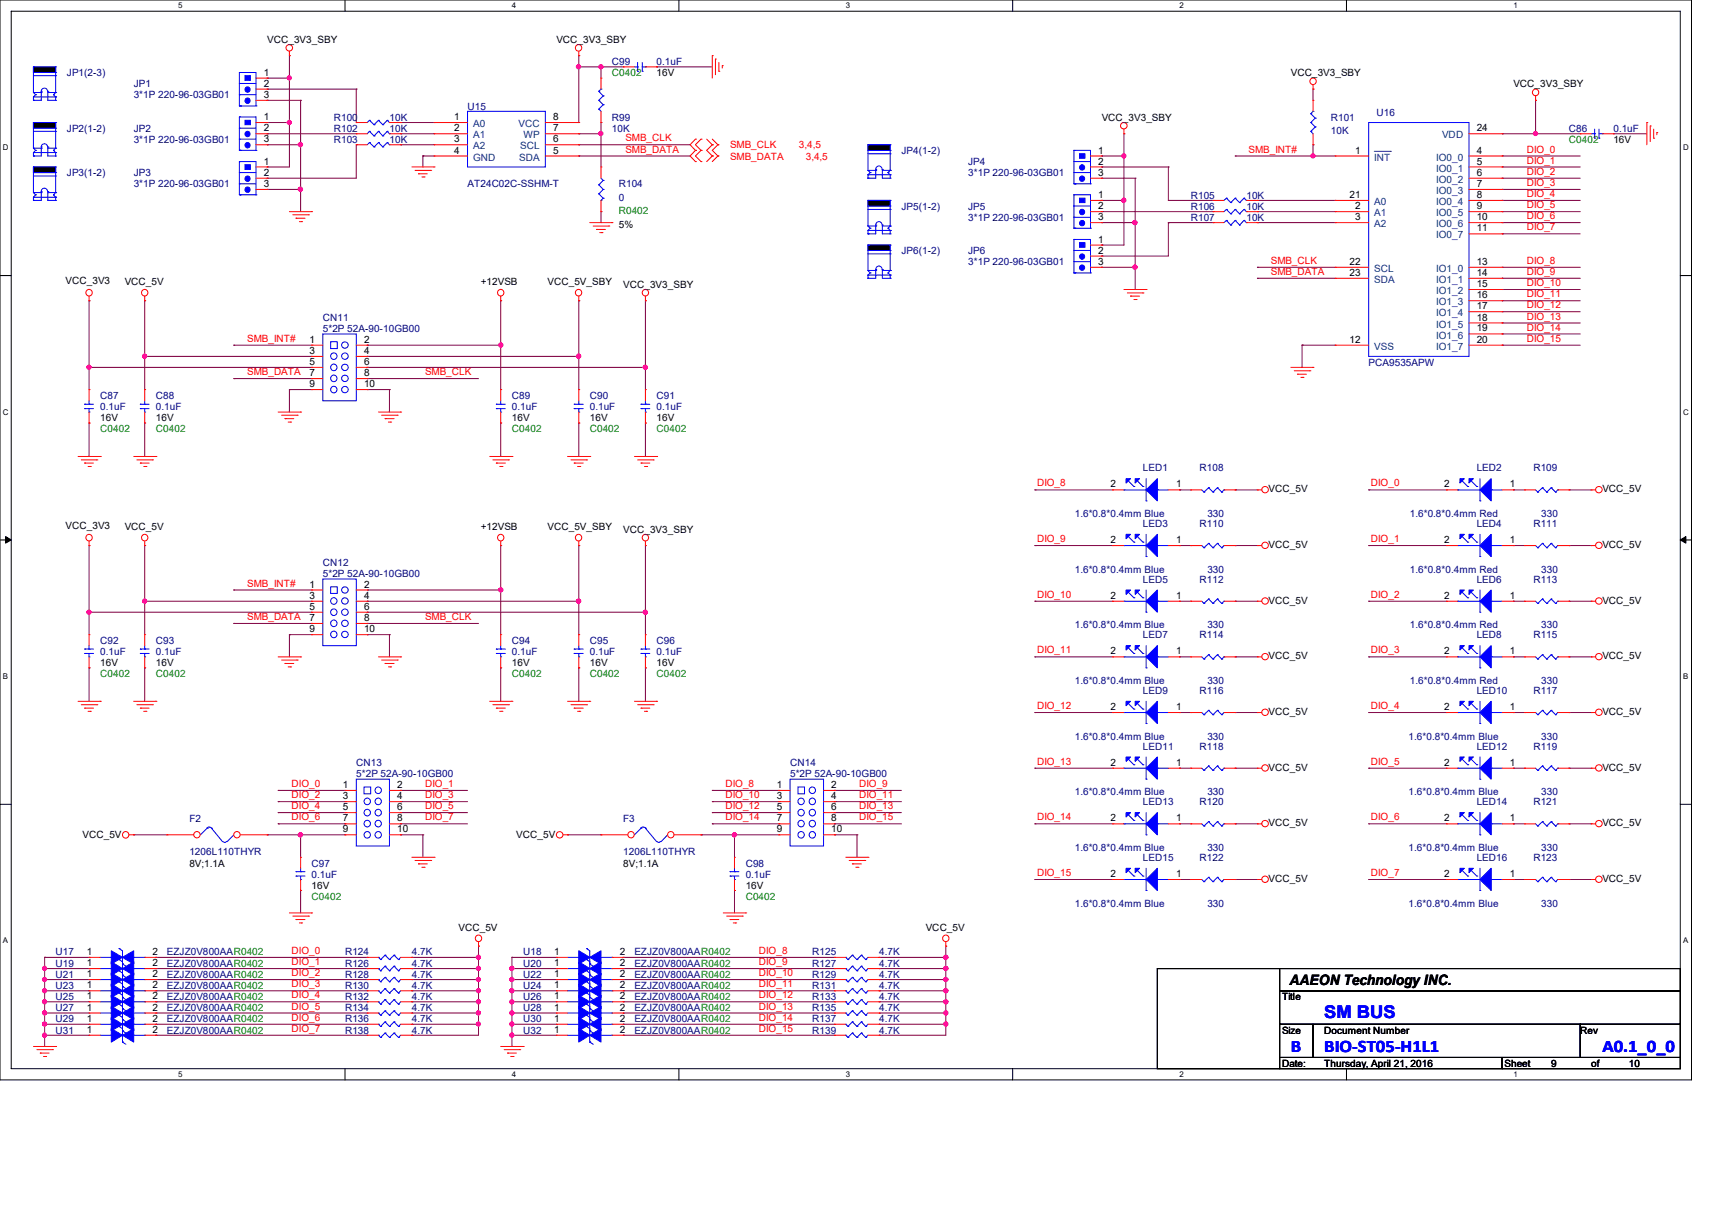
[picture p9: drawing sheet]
<svg xmlns="http://www.w3.org/2000/svg" width="297mm" height="210mm" viewBox="0 0 297 210" stroke-linecap="round" stroke-linejoin="round" font-family="sans-serif">
<defs><g id="words">
<g font-size="3" fill="#00f">
<text x="229.7" y="176.6">SM BUS</text>
<text x="223.9" y="182.5">B</text>
<text x="229.7" y="182.5">BIO-ST05-H1L1</text>
<text x="278" y="182.5">A0.1_0_0</text>
</g>
<text font-size="2.5" x="223.7" y="170.8">AAEON Technology INC.</text>
<g font-size="1.7">
<text x="46.4" y="7.4">VCC_3V3_SBY</text>
<text x="96.5" y="7.4">VCC_3V3_SBY</text>
<text x="45.8" y="13.1">1</text>
<text x="45.8" y="15">2</text>
<text x="45.8" y="17">3</text>
<text x="113.9" y="13.2">16V</text>
<text x="223.9" y="13.2">VCC_3V3_SBY</text>
<text x="262.5" y="15.2">VCC_3V3_SBY</text>
<text x="45.8" y="20.8">1</text>
<text x="45.8" y="22.8">2</text>
<text x="78.8" y="20.8">1</text>
<text x="78.8" y="22.8">2</text>
<text x="96" y="20.8">8</text>
<text x="96" y="22.8">7</text>
<text x="191.1" y="20.9">VCC_3V3_SBY</text>
<text x="256.2" y="22.8">24</text>
<text x="45.8" y="28.5">1</text>
<text x="45.8" y="24.7">3</text>
<text x="78.8" y="24.7">3</text>
<text x="78.8" y="26.6">4</text>
<text x="96" y="24.7">6</text>
<text x="96" y="26.6">5</text>
<text x="190.5" y="26.6">1</text>
<text x="190.5" y="28.5">2</text>
<text x="235.1" y="26.6">1</text>
<text x="256.2" y="26.6">4</text>
<text x="256.2" y="28.5">5</text>
<text x="279.9" y="24.8">16V</text>
<text x="45.8" y="30.5">2</text>
<text x="45.8" y="32.4">3</text>
<text x="190.5" y="30.5">3</text>
<text x="190.5" y="34.3">1</text>
<text x="234.1" y="34.3">21</text>
<text x="256.2" y="30.5">6</text>
<text x="256.2" y="32.4">7</text>
<text x="256.2" y="34.3">8</text>
<text x="107.4" y="39.5">5%</text>
<text x="190.5" y="36.3">2</text>
<text x="190.5" y="38.2">3</text>
<text x="235.1" y="36.3">2</text>
<text x="235.1" y="38.2">3</text>
<text x="256.2" y="36.3">9</text>
<text x="256.2" y="38.2">10</text>
<text x="256.2" y="40.1">11</text>
<text x="190.5" y="42.1">1</text>
<text x="190.5" y="44">2</text>
<text x="190.5" y="45.9">3</text>
<text x="234.1" y="45.9">22</text>
<text x="234.1" y="47.8">23</text>
<text x="256.2" y="45.9">13</text>
<text x="256.2" y="47.8">14</text>
<text x="11.4" y="49.3">VCC_3V3</text>
<text x="21.6" y="49.5">VCC_5V</text>
<text x="83.4" y="49.5">+12VSB</text>
<text x="95" y="49.5">VCC_5V_SBY</text>
<text x="108.1" y="49.9">VCC_3V3_SBY</text>
<text x="256.2" y="49.8">15</text>
<text x="256.2" y="51.7">16</text>
<text x="256.2" y="53.6">17</text>
<text x="53.7" y="59.4">1</text>
<text x="63.2" y="59.4">2</text>
<text x="234.1" y="59.4">12</text>
<text x="256.2" y="55.6">18</text>
<text x="256.2" y="57.5">19</text>
<text x="256.2" y="59.4">20</text>
<text x="53.7" y="65.2">7</text>
<text x="53.7" y="61.4">3</text>
<text x="53.7" y="63.3">5</text>
<text x="63.2" y="63.3">6</text>
<text x="63.2" y="65.2">8</text>
<text x="63.2" y="61.4">4</text>
<text x="53.7" y="67.1">9</text>
<text x="63.2" y="67.1">10</text>
<text x="17.4" y="73.1">16V</text>
<text x="27.1" y="73.1">16V</text>
<text x="88.8" y="73.1">16V</text>
<text x="102.3" y="73.1">16V</text>
<text x="113.9" y="73.1">16V</text>
<text x="192.7" y="84.5">2</text>
<text x="204" y="84.5">1</text>
<text x="220.1" y="85.4">VCC_5V</text>
<text x="250.6" y="84.5">2</text>
<text x="262" y="84.5">1</text>
<text x="278" y="85.4">VCC_5V</text>
<text x="11.4" y="91.8">VCC_3V3</text>
<text x="21.6" y="91.9">VCC_5V</text>
<text x="83.4" y="91.9">+12VSB</text>
<text x="95" y="91.9">VCC_5V_SBY</text>
<text x="108.1" y="92.4">VCC_3V3_SBY</text>
<text x="192.7" y="94.2">2</text>
<text x="204" y="94.2">1</text>
<text x="220.1" y="95">VCC_5V</text>
<text x="250.6" y="94.2">2</text>
<text x="262" y="94.2">1</text>
<text x="278" y="95">VCC_5V</text>
<text x="53.7" y="101.9">1</text>
<text x="63.2" y="101.9">2</text>
<text x="53.7" y="107.7">7</text>
<text x="53.7" y="103.8">3</text>
<text x="53.7" y="105.7">5</text>
<text x="63.2" y="105.7">6</text>
<text x="63.2" y="107.7">8</text>
<text x="63.2" y="103.8">4</text>
<text x="192.7" y="103.8">2</text>
<text x="204" y="103.8">1</text>
<text x="220.1" y="104.7">VCC_5V</text>
<text x="250.6" y="103.8">2</text>
<text x="262" y="103.8">1</text>
<text x="278" y="104.7">VCC_5V</text>
<text x="53.7" y="109.6">9</text>
<text x="63.2" y="109.6">10</text>
<text x="192.7" y="113.5">2</text>
<text x="204" y="113.5">1</text>
<text x="250.6" y="113.5">2</text>
<text x="262" y="113.5">1</text>
<text x="17.4" y="115.5">16V</text>
<text x="27.1" y="115.5">16V</text>
<text x="88.8" y="115.5">16V</text>
<text x="102.3" y="115.5">16V</text>
<text x="113.9" y="115.5">16V</text>
<text x="220.1" y="114.3">VCC_5V</text>
<text x="278" y="114.3">VCC_5V</text>
<text x="192.7" y="123.1">2</text>
<text x="204" y="123.1">1</text>
<text x="220.1" y="124">VCC_5V</text>
<text x="250.6" y="123.1">2</text>
<text x="262" y="123.1">1</text>
<text x="278" y="124">VCC_5V</text>
<text x="59.5" y="136.6">1</text>
<text x="68.9" y="136.6">2</text>
<text x="134.7" y="136.6">1</text>
<text x="144.2" y="136.6">2</text>
<text x="192.7" y="132.8">2</text>
<text x="204" y="132.8">1</text>
<text x="220.1" y="133.6">VCC_5V</text>
<text x="250.6" y="132.8">2</text>
<text x="262" y="132.8">1</text>
<text x="278" y="133.6">VCC_5V</text>
<text x="59.5" y="142.4">7</text>
<text x="59.5" y="138.6">3</text>
<text x="59.5" y="140.5">5</text>
<text x="68.9" y="140.5">6</text>
<text x="68.9" y="142.4">8</text>
<text x="68.9" y="138.6">4</text>
<text x="134.7" y="142.4">7</text>
<text x="134.7" y="138.6">3</text>
<text x="134.7" y="140.5">5</text>
<text x="144.2" y="140.5">6</text>
<text x="144.2" y="142.4">8</text>
<text x="144.2" y="138.6">4</text>
<text x="192.7" y="142.4">2</text>
<text x="204" y="142.4">1</text>
<text x="220.1" y="143.3">VCC_5V</text>
<text x="250.6" y="142.4">2</text>
<text x="262" y="142.4">1</text>
<text x="278" y="143.3">VCC_5V</text>
<text x="14.3" y="145.2">VCC_5V</text>
<text x="59.5" y="144.4">9</text>
<text x="68.9" y="144.4">10</text>
<text x="89.6" y="145.2">VCC_5V</text>
<text x="134.7" y="144.4">9</text>
<text x="144.2" y="144.4">10</text>
<text x="32.8" y="150.3">8V;1.1A</text>
<text x="54.1" y="154.1">16V</text>
<text x="108.1" y="150.3">8V;1.1A</text>
<text x="129.4" y="154.1">16V</text>
<text x="192.7" y="152.1">2</text>
<text x="204" y="152.1">1</text>
<text x="220.1" y="152.9">VCC_5V</text>
<text x="250.6" y="152.1">2</text>
<text x="262" y="152.1">1</text>
<text x="278" y="152.9">VCC_5V</text>
<text x="79.5" y="161.5">VCC_5V</text>
<text x="160.6" y="161.5">VCC_5V</text>
<text x="15.1" y="167.6">1</text>
<text x="15.1" y="165.6">1</text>
<text x="26.5" y="167.6">2</text>
<text x="26.5" y="165.6">2</text>
<text x="96.1" y="165.6">1</text>
<text x="96.1" y="167.6">1</text>
<text x="107.5" y="165.6">2</text>
<text x="107.5" y="167.6">2</text>
<text x="15.1" y="169.5">1</text>
<text x="15.1" y="171.4">1</text>
<text x="15.1" y="173.3">1</text>
<text x="26.5" y="169.5">2</text>
<text x="26.5" y="171.4">2</text>
<text x="26.5" y="173.3">2</text>
<text x="96.1" y="173.3">1</text>
<text x="96.1" y="169.5">1</text>
<text x="96.1" y="171.4">1</text>
<text x="107.5" y="173.3">2</text>
<text x="107.5" y="169.5">2</text>
<text x="107.5" y="171.4">2</text>
<text x="222.4" y="173.4">Title</text>
<text x="15.1" y="175.3">1</text>
<text x="15.1" y="177.2">1</text>
<text x="15.1" y="179.1">1</text>
<text x="26.5" y="175.3">2</text>
<text x="26.5" y="177.2">2</text>
<text x="26.5" y="179.1">2</text>
<text x="96.1" y="175.3">1</text>
<text x="96.1" y="177.2">1</text>
<text x="96.1" y="179.1">1</text>
<text x="107.5" y="175.3">2</text>
<text x="107.5" y="177.2">2</text>
<text x="107.5" y="179.1">2</text>
<text x="222.4" y="179.2">Size</text>
<text x="229.7" y="179.2">Document Number</text>
<text x="274.2" y="179.2">Rev</text>
<text x="222.4" y="185">Date:</text>
<text x="229.7" y="185">Thursday, April 21, 2016</text>
<text x="261" y="185">Sheet</text>
<text x="269.1" y="185">9</text>
<text x="276" y="185">of</text>
<text x="282.6" y="185">10</text>
</g>
<g font-size="1.7" fill="#000080">
<text x="106.2" y="11.3">C99</text>
<text x="113.9" y="11.3">0.1uF</text>
<text x="11.6" y="13.2">JP1(2-3)</text>
<text x="23.2" y="15.2">JP1</text>
<text x="23.2" y="17.1">3*1P 220-96-03GB01</text>
<text x="11.6" y="22.9">JP2(1-2)</text>
<text x="23.2" y="22.9">JP2</text>
<text x="57.9" y="22.9">R102</text>
<text x="57.9" y="20.9">R100</text>
<text x="67.6" y="22.9">10K</text>
<text x="67.6" y="20.9">10K</text>
<text x="81.1" y="19">U15</text>
<text x="106.2" y="20.9">R99</text>
<text x="106.2" y="22.9">10K</text>
<text x="230.9" y="20.9">R101</text>
<text x="230.9" y="23.2">10K</text>
<text x="238.8" y="20.2">U16</text>
<text x="272.2" y="22.9">C86</text>
<text x="279.9" y="22.9">0.1uF</text>
<text x="23.2" y="24.8">3*1P 220-96-03GB01</text>
<text x="57.9" y="24.8">R103</text>
<text x="67.6" y="24.8">10K</text>
<text x="156.4" y="26.7">JP4(1-2)</text>
<text x="168" y="28.7">JP4</text>
<text x="11.6" y="30.6">JP3(1-2)</text>
<text x="23.2" y="30.6">JP3</text>
<text x="23.2" y="32.5">3*1P 220-96-03GB01</text>
<text x="81.1" y="32.5">AT24C02C-SSHM-T</text>
<text x="107.4" y="32.5">R104</text>
<text x="107.4" y="34.8">0</text>
<text x="168" y="30.6">3*1P 220-96-03GB01</text>
<text x="206.6" y="34.5">R105</text>
<text x="216.2" y="34.5">10K</text>
<text x="156.4" y="36.4">JP5(1-2)</text>
<text x="168" y="36.4">JP5</text>
<text x="168" y="38.3">3*1P 220-96-03GB01</text>
<text x="206.6" y="38.3">R107</text>
<text x="206.6" y="36.4">R106</text>
<text x="216.2" y="38.3">10K</text>
<text x="216.2" y="36.4">10K</text>
<text x="156.4" y="44.1">JP6(1-2)</text>
<text x="168" y="44.1">JP6</text>
<text x="168" y="46">3*1P 220-96-03GB01</text>
<text x="56" y="55.7">CN11</text>
<text x="56" y="57.6">5*2P 52A-90-10GB00</text>
<text x="237.4" y="63.4">PCA9535APW</text>
<text x="17.4" y="69.2">C87</text>
<text x="17.4" y="71.1">0.1uF</text>
<text x="27.1" y="69.2">C88</text>
<text x="27.1" y="71.1">0.1uF</text>
<text x="88.8" y="69.2">C89</text>
<text x="88.8" y="71.1">0.1uF</text>
<text x="102.3" y="69.2">C90</text>
<text x="102.3" y="71.1">0.1uF</text>
<text x="113.9" y="69.2">C91</text>
<text x="113.9" y="71.1">0.1uF</text>
<text x="198.3" y="81.7">LED1</text>
<text x="208.1" y="81.7">R108</text>
<text x="256.2" y="81.7">LED2</text>
<text x="266" y="81.7">R109</text>
<text x="186.5" y="89.7">1.6*0.8*0.4mm Blue</text>
<text x="209.5" y="89.7">330</text>
<text x="244.6" y="89.7">1.6*0.8*0.4mm Red</text>
<text x="267.4" y="89.7">330</text>
<text x="198.3" y="91.4">LED3</text>
<text x="208.1" y="91.4">R110</text>
<text x="256.2" y="91.4">LED4</text>
<text x="266" y="91.4">R111</text>
<text x="56" y="98.1">CN12</text>
<text x="56" y="100.1">5*2P 52A-90-10GB00</text>
<text x="186.5" y="99.3">1.6*0.8*0.4mm Blue</text>
<text x="198.3" y="101">LED5</text>
<text x="208.1" y="101">R112</text>
<text x="209.5" y="99.3">330</text>
<text x="244.6" y="99.3">1.6*0.8*0.4mm Red</text>
<text x="256.2" y="101">LED6</text>
<text x="266" y="101">R113</text>
<text x="267.4" y="99.3">330</text>
<text x="17.4" y="111.7">C92</text>
<text x="17.4" y="113.6">0.1uF</text>
<text x="27.1" y="111.7">C93</text>
<text x="27.1" y="113.6">0.1uF</text>
<text x="88.8" y="111.7">C94</text>
<text x="88.8" y="113.6">0.1uF</text>
<text x="102.3" y="111.7">C95</text>
<text x="102.3" y="113.6">0.1uF</text>
<text x="113.9" y="111.7">C96</text>
<text x="113.9" y="113.6">0.1uF</text>
<text x="186.5" y="109">1.6*0.8*0.4mm Blue</text>
<text x="198.3" y="110.7">LED7</text>
<text x="208.1" y="110.7">R114</text>
<text x="209.5" y="109">330</text>
<text x="244.6" y="109">1.6*0.8*0.4mm Red</text>
<text x="256.2" y="110.7">LED8</text>
<text x="266" y="110.7">R115</text>
<text x="267.4" y="109">330</text>
<text x="186.5" y="118.6">1.6*0.8*0.4mm Blue</text>
<text x="209.5" y="118.6">330</text>
<text x="244.6" y="118.6">1.6*0.8*0.4mm Red</text>
<text x="267.4" y="118.6">330</text>
<text x="198.3" y="120.4">LED9</text>
<text x="208.1" y="120.4">R116</text>
<text x="256.2" y="120.4">LED10</text>
<text x="266" y="120.4">R117</text>
<text x="186.5" y="128.3">1.6*0.8*0.4mm Blue</text>
<text x="198.3" y="130">LED11</text>
<text x="208.1" y="130">R118</text>
<text x="209.5" y="128.3">330</text>
<text x="244.4" y="128.3">1.6*0.8*0.4mm Blue</text>
<text x="256.2" y="130">LED12</text>
<text x="266" y="130">R119</text>
<text x="267.4" y="128.3">330</text>
<text x="61.8" y="132.9">CN13</text>
<text x="61.8" y="134.8">5*2P 52A-90-10GB00</text>
<text x="137.1" y="132.9">CN14</text>
<text x="137.1" y="134.8">5*2P 52A-90-10GB00</text>
<text x="186.5" y="137.9">1.6*0.8*0.4mm Blue</text>
<text x="209.5" y="137.9">330</text>
<text x="244.4" y="137.9">1.6*0.8*0.4mm Blue</text>
<text x="267.4" y="137.9">330</text>
<text x="32.8" y="142.5">F2</text>
<text x="108.1" y="142.5">F3</text>
<text x="198.3" y="139.7">LED13</text>
<text x="208.1" y="139.7">R120</text>
<text x="256.2" y="139.7">LED14</text>
<text x="266" y="139.7">R121</text>
<text x="32.8" y="148.3">1206L110THYR</text>
<text x="108.1" y="148.3">1206L110THYR</text>
<text x="186.5" y="147.6">1.6*0.8*0.4mm Blue</text>
<text x="198.3" y="149.3">LED15</text>
<text x="208.1" y="149.3">R122</text>
<text x="209.5" y="147.6">330</text>
<text x="244.4" y="147.6">1.6*0.8*0.4mm Blue</text>
<text x="256.2" y="149.3">LED16</text>
<text x="266" y="149.3">R123</text>
<text x="267.4" y="147.6">330</text>
<text x="54.1" y="150.3">C97</text>
<text x="54.1" y="152.2">0.1uF</text>
<text x="129.4" y="150.3">C98</text>
<text x="129.4" y="152.2">0.1uF</text>
<text x="186.5" y="157.2">1.6*0.8*0.4mm Blue</text>
<text x="209.5" y="157.2">330</text>
<text x="244.4" y="157.2">1.6*0.8*0.4mm Blue</text>
<text x="267.4" y="157.2">330</text>
<text x="9.7" y="167.6">U19</text>
<text x="9.7" y="165.7">U17</text>
<text x="29" y="167.6">EZJZ0V800AAR0402</text>
<text x="29" y="165.7">EZJZ0V800AAR0402</text>
<text x="59.9" y="165.7">R124</text>
<text x="59.9" y="167.6">R126</text>
<text x="71.5" y="165.7">4.7K</text>
<text x="71.5" y="167.6">4.7K</text>
<text x="90.8" y="165.7">U18</text>
<text x="90.8" y="167.6">U20</text>
<text x="110.1" y="165.7">EZJZ0V800AAR0402</text>
<text x="110.1" y="167.6">EZJZ0V800AAR0402</text>
<text x="140.9" y="165.7">R125</text>
<text x="140.9" y="167.6">R127</text>
<text x="152.5" y="165.7">4.7K</text>
<text x="152.5" y="167.6">4.7K</text>
<text x="9.7" y="169.6">U21</text>
<text x="9.7" y="171.5">U23</text>
<text x="9.7" y="173.4">U25</text>
<text x="29" y="169.6">EZJZ0V800AAR0402</text>
<text x="29" y="171.5">EZJZ0V800AAR0402</text>
<text x="29" y="173.4">EZJZ0V800AAR0402</text>
<text x="59.9" y="173.4">R132</text>
<text x="59.9" y="169.6">R128</text>
<text x="59.9" y="171.5">R130</text>
<text x="71.5" y="173.4">4.7K</text>
<text x="71.5" y="169.6">4.7K</text>
<text x="71.5" y="171.5">4.7K</text>
<text x="90.8" y="173.4">U26</text>
<text x="90.8" y="169.6">U22</text>
<text x="90.8" y="171.5">U24</text>
<text x="110.1" y="173.4">EZJZ0V800AAR0402</text>
<text x="110.1" y="169.6">EZJZ0V800AAR0402</text>
<text x="110.1" y="171.5">EZJZ0V800AAR0402</text>
<text x="140.9" y="171.5">R131</text>
<text x="140.9" y="173.4">R133</text>
<text x="140.9" y="169.6">R129</text>
<text x="152.5" y="171.5">4.7K</text>
<text x="152.5" y="173.4">4.7K</text>
<text x="152.5" y="169.6">4.7K</text>
<text x="9.7" y="175.3">U27</text>
<text x="9.7" y="177.3">U29</text>
<text x="9.7" y="179.2">U31</text>
<text x="29" y="175.3">EZJZ0V800AAR0402</text>
<text x="29" y="177.3">EZJZ0V800AAR0402</text>
<text x="29" y="179.2">EZJZ0V800AAR0402</text>
<text x="59.9" y="175.3">R134</text>
<text x="59.9" y="177.3">R136</text>
<text x="59.9" y="179.2">R138</text>
<text x="71.5" y="175.3">4.7K</text>
<text x="71.5" y="177.3">4.7K</text>
<text x="71.5" y="179.2">4.7K</text>
<text x="90.8" y="175.3">U28</text>
<text x="90.8" y="177.3">U30</text>
<text x="90.8" y="179.2">U32</text>
<text x="110.1" y="175.3">EZJZ0V800AAR0402</text>
<text x="110.1" y="177.3">EZJZ0V800AAR0402</text>
<text x="110.1" y="179.2">EZJZ0V800AAR0402</text>
<text x="140.9" y="175.3">R135</text>
<text x="140.9" y="177.3">R137</text>
<text x="140.9" y="179.2">R139</text>
<text x="152.5" y="175.3">4.7K</text>
<text x="152.5" y="177.3">4.7K</text>
<text x="152.5" y="179.2">4.7K</text>
</g>
<g font-size="1.7" fill="#008000">
<text x="106.2" y="13.2">C0402</text>
<text x="272.2" y="24.8">C0402</text>
<text x="107.4" y="37.1">R0402</text>
<text x="17.4" y="75">C0402</text>
<text x="27.1" y="75">C0402</text>
<text x="88.8" y="75">C0402</text>
<text x="102.3" y="75">C0402</text>
<text x="113.9" y="75">C0402</text>
<text x="17.4" y="117.4">C0402</text>
<text x="27.1" y="117.4">C0402</text>
<text x="88.8" y="117.4">C0402</text>
<text x="102.3" y="117.4">C0402</text>
<text x="113.9" y="117.4">C0402</text>
<text x="54.1" y="156">C0402</text>
<text x="129.4" y="156">C0402</text>
</g>
<g font-size="1.7" fill="#004080">
<text x="82.1" y="22.1">A0</text>
<text x="90" y="22.1">VCC</text>
<text x="82.1" y="24">A1</text>
<text x="82.1" y="25.9">A2</text>
<text x="82.1" y="27.9">GND</text>
<text x="90.1" y="27.9">SDA</text>
<text x="90.3" y="25.9">SCL</text>
<text x="90.8" y="24">WP</text>
<text x="238.4" y="27.9">INT</text>
<text x="249.2" y="27.9">IO0_0</text>
<text x="249.2" y="29.8">IO0_1</text>
<text x="250.2" y="24">VDD</text>
<text x="238.4" y="35.6">A0</text>
<text x="249.2" y="31.7">IO0_2</text>
<text x="249.2" y="33.7">IO0_3</text>
<text x="249.2" y="35.6">IO0_4</text>
<text x="238.4" y="37.5">A1</text>
<text x="238.4" y="39.4">A2</text>
<text x="249.2" y="37.5">IO0_5</text>
<text x="249.2" y="39.4">IO0_6</text>
<text x="249.2" y="41.4">IO0_7</text>
<text x="238.4" y="47.2">SCL</text>
<text x="249.2" y="47.2">IO1_0</text>
<text x="238.4" y="49.1">SDA</text>
<text x="249.2" y="49.1">IO1_1</text>
<text x="249.2" y="51">IO1_2</text>
<text x="249.2" y="53">IO1_3</text>
<text x="249.2" y="54.9">IO1_4</text>
<text x="249.2" y="56.8">IO1_5</text>
<text x="249.2" y="58.7">IO1_6</text>
<text x="238.4" y="60.7">VSS</text>
<text x="249.2" y="60.7">IO1_7</text>
</g>
<g font-size="1.7" fill="#f00">
<text x="108.5" y="24.5">SMB_CLK</text>
<text x="108.5" y="26.5">SMB_DATA</text>
<text x="126.7" y="25.7">SMB_CLK</text>
<text x="126.7" y="27.7">SMB_DATA</text>
<text x="138.6" y="25.7">3,4,5</text>
<text x="139.8" y="27.7">3,4,5</text>
<text x="216.6" y="26.5">SMB_INT#</text>
<text x="264.9" y="26.5">DIO_0</text>
<text x="264.9" y="28.4">DIO_1</text>
<text x="264.9" y="30.3">DIO_2</text>
<text x="264.9" y="32.3">DIO_3</text>
<text x="264.9" y="34.2">DIO_4</text>
<text x="264.9" y="36.1">DIO_5</text>
<text x="264.9" y="38">DIO_6</text>
<text x="264.9" y="40">DIO_7</text>
<text x="220.5" y="47.7">SMB_DATA</text>
<text x="220.5" y="45.8">SMB_CLK</text>
<text x="264.9" y="45.8">DIO_8</text>
<text x="264.9" y="47.7">DIO_9</text>
<text x="264.9" y="49.6">DIO_10</text>
<text x="264.9" y="51.6">DIO_11</text>
<text x="264.9" y="53.5">DIO_12</text>
<text x="42.9" y="59.3">SMB_INT#</text>
<text x="264.9" y="55.4">DIO_13</text>
<text x="264.9" y="57.3">DIO_14</text>
<text x="264.9" y="59.3">DIO_15</text>
<text x="42.9" y="65.1">SMB_DATA</text>
<text x="73.7" y="65.1">SMB_CLK</text>
<text x="179.9" y="84.4">DIO_8</text>
<text x="237.8" y="84.4">DIO_0</text>
<text x="179.9" y="94">DIO_9</text>
<text x="237.8" y="94">DIO_1</text>
<text x="42.9" y="101.7">SMB_INT#</text>
<text x="42.9" y="107.5">SMB_DATA</text>
<text x="73.7" y="107.5">SMB_CLK</text>
<text x="179.9" y="103.7">DIO_10</text>
<text x="237.8" y="103.7">DIO_2</text>
<text x="179.9" y="113.3">DIO_11</text>
<text x="237.8" y="113.3">DIO_3</text>
<text x="179.9" y="123">DIO_12</text>
<text x="237.8" y="123">DIO_4</text>
<text x="50.6" y="136.5">DIO_0</text>
<text x="73.7" y="136.5">DIO_1</text>
<text x="125.9" y="136.5">DIO_8</text>
<text x="149.1" y="136.5">DIO_9</text>
<text x="179.9" y="132.6">DIO_13</text>
<text x="237.8" y="132.6">DIO_5</text>
<text x="50.6" y="138.4">DIO_2</text>
<text x="50.6" y="140.3">DIO_4</text>
<text x="50.6" y="142.3">DIO_6</text>
<text x="73.7" y="138.4">DIO_3</text>
<text x="73.7" y="140.3">DIO_5</text>
<text x="73.7" y="142.3">DIO_7</text>
<text x="125.9" y="138.4">DIO_10</text>
<text x="125.9" y="140.3">DIO_12</text>
<text x="125.9" y="142.3">DIO_14</text>
<text x="149.1" y="138.4">DIO_11</text>
<text x="149.1" y="140.3">DIO_13</text>
<text x="149.1" y="142.3">DIO_15</text>
<text x="179.9" y="142.3">DIO_14</text>
<text x="237.8" y="142.3">DIO_6</text>
<text x="179.9" y="151.9">DIO_15</text>
<text x="237.8" y="151.9">DIO_7</text>
<text x="50.6" y="167.4">DIO_1</text>
<text x="50.6" y="165.4">DIO_0</text>
<text x="131.7" y="167.4">DIO_9</text>
<text x="131.7" y="165.4">DIO_8</text>
<text x="50.6" y="171.2">DIO_3</text>
<text x="50.6" y="169.3">DIO_2</text>
<text x="50.6" y="173.1">DIO_4</text>
<text x="131.7" y="171.2">DIO_11</text>
<text x="131.7" y="169.3">DIO_10</text>
<text x="131.7" y="173.1">DIO_12</text>
<text x="50.6" y="177">DIO_6</text>
<text x="50.6" y="178.9">DIO_7</text>
<text x="50.6" y="175.1">DIO_5</text>
<text x="131.7" y="177">DIO_14</text>
<text x="131.7" y="178.9">DIO_15</text>
<text x="131.7" y="175.1">DIO_13</text>
</g>
<g font-size="1.4">
<text x="30.9" y="1.4">5</text>
<text x="88.8" y="1.4">4</text>
<text x="146.7" y="1.4">3</text>
<text x="204.6" y="1.4">2</text>
<text x="262.6" y="1.4">1</text>
<text x=".5" y="26.1">D</text>
<text x="292" y="26.1">D</text>
<text x=".5" y="71.9">C</text>
<text x="292" y="71.9">C</text>
<text x=".5" y="117.8">B</text>
<text x="292" y="117.8">B</text>
<text x=".5" y="163.6">A</text>
<text x="292" y="163.6">A</text>
<text x="30.9" y="186.8">5</text>
<text x="88.8" y="186.8">4</text>
<text x="146.7" y="186.8">3</text>
<text x="204.6" y="186.8">2</text>
<text x="262.6" y="186.8">1</text>
</g>
</g></defs>
<path d="M0 0h293.5v187.3h-293.5zM1.9 1.9h289.6v183.4h-289.6z" fill="none" stroke="#000" stroke-width=".17"/>
<g fill="#fff">
<path d="M30.9 .2h.8v1.5h-.8z"/>
<path d="M30.9 185.5h.8v1.6h-.8z"/>
</g>
<path d="M59.9 0v1.9M59.9 185.3v2" fill="none" stroke="#000" stroke-width=".17"/>
<g fill="#fff">
<path d="M88.8 .2h.8v1.5h-.8z"/>
<path d="M88.8 185.5h.8v1.6h-.8z"/>
</g>
<path d="M117.8 0v1.9M117.8 185.3v2" fill="none" stroke="#000" stroke-width=".17"/>
<g fill="#fff">
<path d="M146.7 .2h.8v1.5h-.8z"/>
<path d="M146.7 185.5h.8v1.6h-.8z"/>
</g>
<path d="M175.7 0v1.9M175.7 185.3v2" fill="none" stroke="#000" stroke-width=".17"/>
<g fill="#fff">
<path d="M204.6 .2h.8v1.5h-.8z"/>
<path d="M204.6 185.5h.8v1.6h-.8z"/>
</g>
<path d="M233.6 0v1.9M233.6 185.3v2" fill="none" stroke="#000" stroke-width=".17"/>
<g fill="#fff">
<path d="M262.6 .2h.7v1.5h-.7z"/>
<path d="M262.6 185.5h.7v1.6h-.7z"/>
<path d="M.5 24.8h1v1.6h-1z"/>
<path d="M292 24.8h1v1.6h-1z"/>
<path d="M.5 70.7h1v1.5h-1z"/>
<path d="M292 70.7h1v1.5h-1z"/>
</g>
<path d="M0 47.8h1.9M291.5 47.8h2" fill="none" stroke="#000" stroke-width=".17"/>
<g fill="#fff">
<path d="M.5 116.5h.9v1.6h-.9z"/>
<path d="M292 116.5h.9v1.6h-.9z"/>
</g>
<path d="M0 93.6h1.9M291.5 93.6h2" fill="none" stroke="#000" stroke-width=".17"/>
<path d="M1 93l.9 .6-.9 .6zM291.5 93.6l1-.6v1.2z" fill="#000" stroke="#000" stroke-width=".17"/>
<g fill="#fff">
<path d="M.5 162.4h.9v1.5h-.9z"/>
<path d="M292 162.4h.9v1.5h-.9z"/>
</g>
<path d="M0 139.5h1.9M291.5 139.5h2M200.8 168h21.2v17.3h-21.2zM222 168h69.5v3.8h-69.5zM222 171.8h69.5v5.8h-69.5zM222 177.6h5.8v5.8h-5.8zM227.8 177.6h46.4v5.8h-46.4zM274.2 177.6h17.3v5.8h-17.3zM222 183.4h38.6v1.9h-38.6zM260.6 183.4h30.9v1.9h-30.9z" fill="none" stroke="#000" stroke-width=".17"/>
<g fill="#000" stroke="#000" stroke-width=".17">
<path d="M5.8 11.6h3.9v1h-3.9z" fill-rule="evenodd"/>
<path d="M5.8 21.3h3.9v.9h-3.9z" fill-rule="evenodd"/>
<path d="M5.8 29h3.9v.9h-3.9z" fill-rule="evenodd"/>
<path d="M150.6 25.1h3.8v1h-3.8z" fill-rule="evenodd"/>
<path d="M150.6 34.8h3.8v.9h-3.8z" fill-rule="evenodd"/>
<path d="M150.6 42.5h3.8v.9h-3.8z" fill-rule="evenodd"/>
</g>
<g fill="none" stroke="#800040" stroke-width=".17">
<path d="M46.4 15.5h.1M46.4 13.5h.1M46.4 17.4h.1M46.4 15.5h15.4M46.4 13.5h3.8M46.4 17.4h5.8M50.2 9.7h.1M50.2 13.5h.1M50.2 9.7v19.3h-3.8M52.2 17.4h.1M52.2 17.4v19.3M61.8 15.5h.1"/>
<path d="M61.8 15.5v5.8M100.4 11.6h.1M100.4 9.7h.1M100.4 11.6h7.7M100.4 9.7v11.6M104.3 11.6h.1M104.3 11.6v1.9M113.9 11.6h.1M113.9 11.6h9.7M227.8 15.5h.1M227.8 15.5v1.9M266.4 17.4h.1"/>
<path d="M266.4 17.4v5.8M46.4 23.2h.1M46.4 30.9h.1M46.4 21.3h.1M46.4 29h.1M46.4 25.1h.1M46.4 32.9h.1M46.4 21.3h3.8M46.4 23.2h15.4M46.4 25.1h5.8M46.4 32.9h5.8M50.2 21.3h.1"/>
<path d="M52.2 32.9h.1M52.2 25.1h.1M61.8 25.1h.1M61.8 25.1v5.8h-15.4M69.5 21.3h.1M69.5 23.2h.1M69.5 25.1h.1M69.5 21.3h5.8M69.5 23.2h5.8M69.5 25.1h5.8M73.4 27.1h.1M73.4 27.1h1.9"/>
<path d="M73.4 27.1v1.9M100.4 25.1h.1M100.4 27.1h.1M100.4 23.2h.1M100.4 27.1h19.3M100.4 23.2h3.9M100.4 25.1h19.3M104.3 23.2h.1M104.3 21.3h.1M104.3 36.7h.1M104.3 21.3v7.7M104.3 36.7v1.9"/>
<path d="M191.1 36.7h.1M191.1 29h.1M191.1 27.1h.1M191.1 34.8h.1M191.1 30.9h.1M191.1 38.6h.1M191.1 27.1h3.9M191.1 30.9h5.8M191.1 29h11.6M191.1 36.7h19.3M191.1 34.8h3.9M191.1 38.6h5.8"/>
<path d="M195 23.2h.1M195 27.1h.1M195 34.8h.1M195 23.2v19.3h-3.9M196.9 30.9h.1M196.9 38.6h.1M196.9 30.9v19.3M202.7 34.8h.1M202.7 29h.1M202.7 38.6h.1M202.7 38.6v5.8h-11.6M202.7 34.8h7.7"/>
<path d="M202.7 38.6h7.7M202.7 29v5.8M214.3 27.1h.1M214.3 27.1h17.3M218.1 34.8h.1M218.1 36.7h.1M218.1 38.6h.1M218.1 36.7h13.5M218.1 34.8h13.5M218.1 38.6h13.5M227.8 27.1h.1M227.8 25.1h.1"/>
<path d="M227.8 25.1v2M260.6 23.2h.1M260.6 27.1h.1M260.6 29h.1M260.6 30.9h.1M260.6 32.9h.1M260.6 34.8h.1M260.6 36.7h.1M260.6 38.6h.1M260.6 27.1h13.6M260.6 23.2h13.6M260.6 30.9h13.6"/>
<path d="M260.6 29h13.6M260.6 32.9h13.6M260.6 36.7h13.6M260.6 34.8h13.6M260.6 38.6h13.6M266.4 23.2h.1M279.9 23.2h.1M279.9 23.2h5.8M15.5 52.2h.1M15.5 52.2v15.4M25.1 52.2h.1M25.1 52.2v15.4"/>
<path d="M40.6 59.9h.1M40.6 59.9h13.5M63.7 59.9h.1M63.7 59.9h23.2M86.9 52.2h.1M86.9 59.9h.1M86.9 52.2v15.4M100.4 52.2h.1M100.4 52.2v15.4M112 52.2h.1M112 52.2v15.4M191.1 44.4h.1"/>
<path d="M191.1 42.5h.1M191.1 46.4h.1M191.1 46.4h5.8M196.9 46.4h.1M218.1 48.3h.1M218.1 46.4h.1M218.1 46.4h13.5M218.1 48.3h13.5M225.9 59.9h.1M225.9 59.9h5.7M225.9 59.9v3.8M260.6 40.6h.1"/>
<path d="M260.6 46.4h.1M260.6 48.3h.1M260.6 50.2h.1M260.6 52.2h.1M260.6 54.1h.1M260.6 56h.1M260.6 57.9h.1M260.6 59.9h.1M260.6 59.9h13.6M260.6 46.4h13.6M260.6 48.3h13.6M260.6 40.6h13.6"/>
<path d="M260.6 50.2h13.6M260.6 52.2h13.6M260.6 54.1h13.6M260.6 56h13.6M260.6 57.9h13.6M15.5 63.7h.1M15.5 73.4h.1M15.5 63.7h38.6M15.5 73.4v5.8M25.1 61.8h.1M25.1 73.4h.1M25.1 61.8h29"/>
<path d="M25.1 73.4v5.8M40.6 65.7h.1M40.6 65.7h13.5M50.2 67.6h.1M50.2 67.6h3.9M50.2 67.6v3.9M63.7 67.6h.1M63.7 65.7h.1M63.7 61.8h.1M63.7 63.7h.1M63.7 67.6h3.9M63.7 65.7h19.3"/>
<path d="M63.7 61.8h36.7M63.7 63.7h48.3M67.6 67.6h.1M67.6 67.6v3.9M86.9 73.4h.1M86.9 73.4v5.8M100.4 73.4h.1M100.4 61.8h.1M100.4 73.4v5.8M112 63.7h.1M112 73.4h.1M112 73.4v5.8"/>
<path d="M15.5 94.6h.1M15.5 94.6v15.5M25.1 94.6h.1M25.1 94.6v15.5M86.9 94.6h.1M86.9 94.6v15.5M100.4 94.6h.1M100.4 94.6v15.5M112 94.6h.1M112 94.6v15.5M179.5 85h.1M179.5 94.6h.1"/>
<path d="M179.5 85h13.5M179.5 94.6h13.5M204.6 85h.1M204.6 94.6h.1M204.6 85h2M204.6 94.6h2M214.3 85h.1M214.3 94.6h.1M214.3 85h3.8M214.3 94.6h3.8M237.4 85h.1M237.4 94.6h.1"/>
<path d="M237.4 85h13.6M237.4 94.6h13.6M262.6 85h.1M262.6 94.6h.1M262.6 85h1.9M262.6 94.6h1.9M272.2 85h.1M272.2 94.6h.1M272.2 85h3.9M272.2 94.6h3.9M15.5 106.2h.1M15.5 115.8h.1"/>
<path d="M15.5 115.8v5.8M15.5 106.2h38.6M25.1 104.3h.1M25.1 115.8h.1M25.1 115.8v5.8M25.1 104.3h29M40.6 108.1h.1M40.6 102.3h.1M40.6 108.1h13.5M40.6 102.3h13.5M50.2 110.1h.1M50.2 110.1v3.8"/>
<path d="M50.2 110.1h3.9M63.7 110.1h.1M63.7 108.1h.1M63.7 102.3h.1M63.7 104.3h.1M63.7 106.2h.1M63.7 110.1h3.9M63.7 108.1h19.3M63.7 104.3h36.7M63.7 106.2h48.3M63.7 102.3h23.2M67.6 110.1h.1"/>
<path d="M67.6 110.1v3.8M86.9 102.3h.1M86.9 115.8h.1M86.9 115.8v5.8M100.4 115.8h.1M100.4 104.3h.1M100.4 115.8v5.8M112 106.2h.1M112 115.8h.1M112 115.8v5.8M179.5 104.3h.1M179.5 113.9h.1"/>
<path d="M179.5 104.3h13.5M179.5 113.9h13.5M204.6 104.3h.1M204.6 113.9h.1M204.6 104.3h2M204.6 113.9h2M214.3 104.3h.1M214.3 113.9h.1M214.3 104.3h3.8M214.3 113.9h3.8M237.4 104.3h.1M237.4 113.9h.1"/>
<path d="M237.4 104.3h13.6M237.4 113.9h13.6M262.6 104.3h.1M262.6 113.9h.1M262.6 104.3h1.9M262.6 113.9h1.9M272.2 104.3h.1M272.2 113.9h.1M272.2 104.3h3.9M272.2 113.9h3.9M48.3 137.1h.1M48.3 139h.1"/>
<path d="M48.3 137.1h11.6M48.3 139h11.6M69.5 137.1h.1M69.5 139h.1M69.5 137.1h11.6M69.5 139h11.6M123.6 137.1h.1M123.6 139h.1M123.6 137.1h11.5M123.6 139h11.5M144.8 137.1h.1M144.8 139h.1"/>
<path d="M144.8 137.1h11.6M144.8 139h11.6M179.5 123.6h.1M179.5 133.2h.1M179.5 133.2h13.5M179.5 123.6h13.5M204.6 133.2h.1M204.6 123.6h.1M204.6 133.2h2M204.6 123.6h2M214.3 133.2h.1M214.3 123.6h.1"/>
<path d="M214.3 133.2h3.8M214.3 123.6h3.8M237.4 123.6h.1M237.4 133.2h.1M237.4 133.2h13.6M237.4 123.6h13.6M262.6 133.2h.1M262.6 123.6h.1M262.6 133.2h1.9M262.6 123.6h1.9M272.2 133.2h.1M272.2 123.6h.1"/>
<path d="M272.2 133.2h3.9M272.2 123.6h3.9M23.2 144.8h.1M23.2 144.8h5.8M46.4 144.8h.1M46.4 144.8h13.5M48.3 140.9h.1M48.3 142.9h.1M48.3 140.9h11.6M48.3 142.9h11.6M52.2 144.8h.1M52.2 154.4h.1"/>
<path d="M52.2 144.8v3.9M52.2 154.4v3.9M69.5 144.8h.1M69.5 140.9h.1M69.5 142.9h.1M69.5 144.8h3.9M69.5 140.9h11.6M69.5 142.9h11.6M73.4 144.8h.1M73.4 144.8v3.9M98.5 144.8h.1M98.5 144.8h5.8"/>
<path d="M121.6 144.8h.1M121.6 144.8h13.5M123.6 140.9h.1M123.6 142.9h.1M123.6 140.9h11.5M123.6 142.9h11.5M127.4 144.8h.1M127.4 154.4h.1M127.4 144.8v3.9M127.4 154.4v3.9M144.8 144.8h.1M144.8 140.9h.1"/>
<path d="M144.8 142.9h.1M144.8 144.8h3.9M144.8 140.9h11.6M144.8 142.9h11.6M148.7 144.8h.1M148.7 144.8v3.9M179.5 142.9h.1M179.5 152.5h.1M179.5 142.9h13.5M179.5 152.5h13.5M204.6 142.9h.1M204.6 152.5h.1"/>
<path d="M204.6 142.9h2M204.6 152.5h2M214.3 142.9h.1M214.3 152.5h.1M214.3 142.9h3.8M214.3 152.5h3.8M237.4 142.9h.1M237.4 152.5h.1M237.4 142.9h13.6M237.4 152.5h13.6M262.6 142.9h.1M262.6 152.5h.1"/>
<path d="M262.6 142.9h1.9M262.6 152.5h1.9M272.2 142.9h.1M272.2 152.5h.1M272.2 142.9h3.9M272.2 152.5h3.9M7.7 166h.1M7.7 179.5h.1M7.7 168h.1M7.7 169.9h.1M7.7 171.8h.1M7.7 173.7h.1"/>
<path d="M7.7 175.7h.1M7.7 177.6h.1M7.7 179.5h7.8M7.7 171.8h7.8M7.7 166h7.8M7.7 173.7h7.8M7.7 175.7h7.8M7.7 168h7.8M7.7 177.6h7.8M7.7 169.9h7.8M7.7 166v15.5M27.1 177.6h.1"/>
<path d="M27.1 171.8h.1M27.1 179.5h.1M27.1 168h.1M27.1 169.9h.1M27.1 175.7h.1M27.1 166h.1M27.1 173.7h.1M27.1 179.5h36.6M27.1 171.8h36.6M27.1 166h36.6M27.1 173.7h36.6M27.1 175.7h36.6"/>
<path d="M27.1 168h36.6M27.1 177.6h36.6M27.1 169.9h36.6M71.5 179.5h.1M71.5 171.8h.1M71.5 166h.1M71.5 173.7h.1M71.5 175.7h.1M71.5 168h.1M71.5 177.6h.1M71.5 169.9h.1M71.5 171.8h11.5"/>
<path d="M71.5 166h11.5M71.5 173.7h11.5M71.5 175.7h11.5M71.5 168h11.5M71.5 177.6h11.5M71.5 169.9h11.5M83 177.6h.1M83 169.9h.1M83 164.1h.1M83 171.8h.1M83 173.7h.1M83 166h.1"/>
<path d="M83 175.7h.1M83 168h.1M83 164.1v15.4h-11.5M88.8 166h.1M88.8 179.5h.1M88.8 168h.1M88.8 169.9h.1M88.8 171.8h.1M88.8 173.7h.1M88.8 175.7h.1M88.8 177.6h.1M88.8 179.5h7.7"/>
<path d="M88.8 171.8h7.7M88.8 166h7.7M88.8 173.7h7.7M88.8 175.7h7.7M88.8 168h7.7M88.8 177.6h7.7M88.8 169.9h7.7M88.8 166v15.5M108.1 177.6h.1M108.1 171.8h.1M108.1 179.5h.1M108.1 168h.1"/>
<path d="M108.1 169.9h.1M108.1 175.7h.1M108.1 166h.1M108.1 173.7h.1M108.1 179.5h36.7M108.1 171.8h36.7M108.1 166h36.7M108.1 173.7h36.7M108.1 175.7h36.7M108.1 168h36.7M108.1 177.6h36.7M108.1 169.9h36.7"/>
<path d="M152.5 179.5h.1M152.5 171.8h.1M152.5 166h.1M152.5 173.7h.1M152.5 175.7h.1M152.5 168h.1M152.5 177.6h.1M152.5 169.9h.1M152.5 171.8h11.6M152.5 166h11.6M152.5 173.7h11.6M152.5 175.7h11.6"/>
<path d="M152.5 168h11.6M152.5 177.6h11.6M152.5 169.9h11.6M164.1 177.6h.1M164.1 169.9h.1M164.1 164.1h.1M164.1 171.8h.1M164.1 173.7h.1M164.1 166h.1M164.1 175.7h.1M164.1 168h.1M164.1 164.1v15.4h-11.6"/>
</g>
<g fill="#f0f" stroke="#f0f" stroke-width=".17">
<circle cx="100.4" cy="11.6" r=".37"/>
<circle cx="104.2" cy="23.2" r=".36"/>
<circle cx="104.2" cy="11.6" r=".36"/>
<circle cx="25.1" cy="61.8" r=".36"/>
<circle cx="15.4" cy="63.7" r=".36"/>
<circle cx="86.9" cy="59.8" r=".37"/>
<circle cx="100.4" cy="61.8" r=".37"/>
<circle cx="112" cy="63.7" r=".36"/>
<circle cx="25.1" cy="104.2" r=".36"/>
<circle cx="15.4" cy="106.2" r=".36"/>
<circle cx="86.9" cy="102.3" r=".37"/>
<circle cx="100.4" cy="104.2" r=".37"/>
<circle cx="112" cy="106.2" r=".36"/>
<circle cx="50.2" cy="13.5" r=".36"/>
<circle cx="50.2" cy="21.2" r=".36"/>
<circle cx="52.1" cy="32.8" r=".37"/>
<circle cx="52.1" cy="25.1" r=".37"/>
<circle cx="195" cy="27" r=".36"/>
<circle cx="195" cy="34.7" r=".36"/>
<circle cx="196.9" cy="46.3" r=".37"/>
<circle cx="196.9" cy="38.6" r=".37"/>
<circle cx="52.1" cy="144.8" r=".37"/>
<circle cx="266.4" cy="23.2" r=".36"/>
<circle cx="227.8" cy="27" r=".36"/>
<circle cx="127.4" cy="144.8" r=".36"/>
<circle cx="83" cy="166" r=".36"/>
<circle cx="83" cy="173.7" r=".36"/>
<circle cx="83" cy="171.8" r=".36"/>
<circle cx="83" cy="167.9" r=".36"/>
<circle cx="83" cy="177.6" r=".36"/>
<circle cx="83" cy="175.7" r=".36"/>
<circle cx="83" cy="169.9" r=".36"/>
<circle cx="7.7" cy="167.9" r=".36"/>
<circle cx="7.7" cy="171.8" r=".36"/>
<circle cx="7.7" cy="169.9" r=".36"/>
<circle cx="7.7" cy="173.7" r=".36"/>
<circle cx="7.7" cy="177.6" r=".36"/>
<circle cx="7.7" cy="175.7" r=".36"/>
<circle cx="7.7" cy="179.5" r=".36"/>
<circle cx="164.1" cy="166" r=".37"/>
<circle cx="164.1" cy="173.7" r=".37"/>
<circle cx="164.1" cy="171.8" r=".37"/>
<circle cx="164.1" cy="167.9" r=".37"/>
<circle cx="164.1" cy="177.6" r=".37"/>
<circle cx="164.1" cy="175.7" r=".37"/>
<circle cx="164.1" cy="169.9" r=".37"/>
<circle cx="88.8" cy="167.9" r=".36"/>
<circle cx="88.8" cy="171.8" r=".36"/>
<circle cx="88.8" cy="169.9" r=".36"/>
<circle cx="88.8" cy="173.7" r=".36"/>
<circle cx="88.8" cy="177.6" r=".36"/>
<circle cx="88.8" cy="175.7" r=".36"/>
<circle cx="88.8" cy="179.5" r=".36"/>
</g>
<g fill="none" stroke="#f00" stroke-width=".17">
<path d="M44.4 13.5h2M44.4 15.5h2M44.4 17.4h2M46.4 13.5h.1M46.4 15.5h.1M46.4 17.4h.1M50.2 9.7h.1M50.2 8.9v.8M100.4 9.7h.1M100.4 8.9v.8M108.1 11.6h.1M108.1 11.6h2"/>
<path d="M112 11.6h1.9M113.9 11.6h.1M123.6 9.7h.1M123.6 9.7v3.8M124.1 10.2h.1M124.1 10.2v2.8M124.7 12.4h.1M124.7 10.8v1.6M125.3 11.4h.1M125.3 11.4v.4M227.8 15.5h.1M227.8 17.4h.1"/>
<path d="M227.8 14.7v.8M227.8 17.4v1.9M266.4 17.4h.1M266.4 16.6v.8M44.4 29h2M44.4 30.9h2M44.4 32.9h2M46.4 29h.1M46.4 30.9h.1M46.4 32.9h.1M50.2 36.7h3.9M50.8 37.3h2.7"/>
<path d="M51.4 37.8h.1M51.4 37.8h1.5M51.9 38.4h.4M52.3 38.4h.1M53.5 37.3h.1M54.1 36.7h.1M61.8 23.2h.1M61.8 25.1h.1M61.8 21.3h.1M61.8 23.2h1.9M61.8 21.3h1.9M61.8 25.1h1.9"/>
<path d="M67.6 23.2h1.9M67.6 21.3h1.9M67.6 25.1h1.9M69.5 23.2h.1M69.5 25.1h.1M69.5 21.3h.1M71.5 29h3.8M72 29.5h2.7M72.6 30.1h.1M72.6 30.1h1.5M73.2 30.7h.4M73.6 30.7h.1"/>
<path d="M74.7 29.5h.1M75.3 29h.1M75.3 21.3h.1M75.3 23.2h.1M75.3 25.1h.1M75.3 27.1h.1M75.3 23.2h5.8M75.3 27.1h5.8M75.3 21.3h5.8M75.3 25.1h5.8M94.6 23.2h5.8M94.6 27.1h5.8"/>
<path d="M94.6 21.3h5.8M94.6 25.1h5.8M100.4 21.3h.1M100.4 23.2h.1M100.4 25.1h.1M100.4 27.1h.1M102.3 38.6h3.9M102.9 39.2h2.7M103.5 39.8h.1M103.5 39.8h1.5M104.3 29h.1M104.3 36.7h.1"/>
<path d="M104.3 29v1.9M104.3 34.8v1.9M105.6 39.2h.1M106.2 38.6h.1M120.6 24.1h.1M120.6 26.1h.1M120.6 28h.1M120.6 24.1l-.9 1 .9 1M120.6 26.1l-.9 1 .9 .9M121.6 26.1h.1M121.6 24.1h.1M121.6 28h.1"/>
<path d="M121.6 24.1l-1 1 1 1M121.6 26.1l-1 1 1 .9M122.6 24.1l1 1M123.6 25.1h.1M123.6 27.1h.1M123.6 25.1l-1 1 1 1M123.6 24.1l.9 1M123.6 27.1l-1 .9M124.5 25.1h.1M124.5 27.1h.1M124.5 25.1l-.9 1 .9 1M124.5 27.1l-.9 .9"/>
<path d="M189.2 38.6h1.9M189.2 36.7h1.9M189.2 29h1.9M189.2 27.1h1.9M189.2 30.9h1.9M189.2 34.8h1.9M191.1 27.1h.1M191.1 29h.1M191.1 30.9h.1M191.1 34.8h.1M191.1 36.7h.1M191.1 38.6h.1"/>
<path d="M195 23.2h.1M195 22.4v.8M210.4 38.6h.1M210.4 36.7h.1M210.4 34.8h.1M210.4 38.6h1.9M210.4 36.7h1.9M210.4 34.8h1.9M216.2 38.6h1.9M216.2 36.7h1.9M216.2 34.8h1.9M218.1 38.6h.1"/>
<path d="M218.1 36.7h.1M218.1 34.8h.1M227.8 25.1h.1M227.8 23.2v1.9M231.6 34.8h.1M231.6 36.7h.1M231.6 38.6h.1M231.6 27.1h.1M231.6 38.6h5.8M231.6 36.7h5.8M231.6 27.1h5.8M231.6 34.8h5.8"/>
<path d="M254.8 38.6h5.8M254.8 36.7h5.8M254.8 29h5.8M254.8 23.2h5.8M254.8 27.1h5.8M254.8 30.9h5.8M254.8 32.9h5.8M254.8 34.8h5.8M260.6 27.1h.1M260.6 29h.1M260.6 30.9h.1M260.6 32.9h.1"/>
<path d="M260.6 34.8h.1M260.6 36.7h.1M260.6 38.6h.1M260.6 23.2h.1M274.2 23.2h.1M274.2 23.2h1.9M278 23.2h1.9M279.9 23.2h.1M285.7 21.3h.1M285.7 21.3v3.8M286.3 21.8h.1M286.3 21.8v2.8"/>
<path d="M286.9 24h.1M286.9 22.4v1.6M287.4 23h.1M287.4 23v.4M15.5 52.2h.1M15.5 51.4v.8M25.1 52.2h.1M25.1 51.4v.8M54.1 59.9h.1M54.1 59.9h1.9M61.8 59.9h1.9M63.7 59.9h.1"/>
<path d="M86.9 52.2h.1M86.9 51.4v.8M100.4 52.2h.1M100.4 51.4v.8M104.1 40.3h.3M104.4 40.3h.1M112 52.2h.1M112 51.4v.8M189.2 42.5h1.9M189.2 44.4h1.9M189.2 46.4h1.9M191.1 42.5h.1"/>
<path d="M191.1 44.4h.1M191.1 46.4h.1M195 50.2h3.8M195.6 50.8h2.7M196.1 51.4h.1M196.1 51.4h1.6M196.7 51.9h.4M197.1 51.9h.1M198.3 50.8h.1M198.8 50.2h.1M231.6 46.4h.1M231.6 48.3h.1"/>
<path d="M231.6 59.9h.1M231.6 46.4h5.8M231.6 59.9h5.8M231.6 48.3h5.8M254.8 50.2h5.8M254.8 46.4h5.8M254.8 59.9h5.8M254.8 40.6h5.8M254.8 48.3h5.8M254.8 52.2h5.8M254.8 54.1h5.8M254.8 56h5.8"/>
<path d="M254.8 57.9h5.8M260.6 40.6h.1M260.6 46.4h.1M260.6 48.3h.1M260.6 50.2h.1M260.6 52.2h.1M260.6 54.1h.1M260.6 56h.1M260.6 57.9h.1M260.6 59.9h.1M13.5 79.2h3.9M14.1 79.8h2.7"/>
<path d="M15.5 67.6h.1M15.5 73.4h.1M15.5 67.6v1.9M15.5 71.5v1.9M16.8 79.8h.1M17.4 79.2h.1M23.2 79.2h3.9M23.7 79.8h2.8M25.1 67.6h.1M25.1 73.4h.1M25.1 67.6v1.9M25.1 71.5v1.9"/>
<path d="M26.5 79.8h.1M27.1 79.2h.1M48.3 71.5h3.9M48.9 72h2.7M49.4 72.6h.1M49.4 72.6h1.6M50 73.2h.4M50.4 73.2h.1M51.6 72h.1M52.2 71.5h.1M54.1 65.7h.1M54.1 61.8h.1"/>
<path d="M54.1 63.7h.1M54.1 67.6h.1M54.1 63.7h1.9M54.1 65.7h1.9M54.1 61.8h1.9M54.1 67.6h1.9M61.8 63.7h1.9M61.8 65.7h1.9M61.8 61.8h1.9M61.8 67.6h1.9M63.7 63.7h.1M63.7 65.7h.1"/>
<path d="M63.7 61.8h.1M63.7 67.6h.1M65.7 71.5h3.8M66.2 72h2.7M66.8 72.6h.1M66.8 72.6h1.6M67.4 73.2h.4M67.8 73.2h.1M68.9 72h.1M69.5 71.5h.1M85 79.2h3.8M85.5 79.8h2.7"/>
<path d="M86.9 67.6h.1M86.9 73.4h.1M86.9 67.6v1.9M86.9 71.5v1.9M88.2 79.8h.1M88.8 79.2h.1M98.5 79.2h3.8M99.1 79.8h2.7M101.8 79.8h.1M102.3 79.2h.1M110.1 79.2h3.8M110.6 79.8h2.7"/>
<path d="M112 67.6h.1M112 73.4h.1M112 67.6v1.9M112 71.5v1.9M113.3 79.8h.1M113.9 79.2h.1M223.9 63.7h3.9M224.5 64.3h2.7M225.1 64.9h.1M225.1 64.9h1.6M225.7 65.4h.4M226.1 65.4h.1"/>
<path d="M227.2 64.3h.1M227.8 63.7h.1M14.7 80.3h.1M14.7 80.3h1.5M15.3 80.9h.4M15.5 94.6h.1M15.5 93.9v.7M15.7 80.9h.1M24.3 80.3h.1M24.3 80.3h1.6M24.9 80.9h.4M25.1 94.6h.1"/>
<path d="M25.1 93.9v.7M25.3 80.9h.1M86.1 80.3h.1M86.1 80.3h1.6M86.7 80.9h.4M86.9 94.6h.1M86.9 93.9v.7M87.1 80.9h.1M99.6 80.3h.1M99.6 80.3h1.6M100.2 80.9h.4M100.4 94.6h.1"/>
<path d="M100.4 93.9v.7M100.6 80.9h.1M111.2 80.3h.1M111.2 80.3h1.5M111.8 80.9h.4M112 94.6h.1M112 93.9v.7M112.2 80.9h.1M193 94.6h.1M193 85h.1M193 85h2M193 94.6h2"/>
<path d="M202.7 85h1.9M202.7 94.6h1.9M204.6 94.6h.1M204.6 85h.1M206.6 85h.1M206.6 94.6h.1M206.6 85h1.9M206.6 94.6h1.9M212.3 85h2M212.3 94.6h2M214.3 85h.1M214.3 94.6h.1"/>
<path d="M218.1 85h.1M218.1 94.6h.1M218.1 85h.8M218.1 94.6h.8M251 85h.1M251 85h1.9M260.6 85h2M262.6 85h.1M264.5 85h.1M264.5 85h1.9M270.3 85h1.9M272.2 85h.1"/>
<path d="M276.1 85h.1M276.1 94.6h.1M276.1 85h.7M276.1 94.6h.7M15.5 110.1h.1M15.5 115.8h.1M15.5 110.1v1.9M15.5 113.9v1.9M25.1 110.1h.1M25.1 115.8h.1M25.1 110.1v1.9M25.1 113.9v1.9"/>
<path d="M48.3 113.9h3.9M48.9 114.5h2.7M49.4 115.1h.1M49.4 115.1h1.6M50 115.7h.4M50.4 115.7h.1M51.6 114.5h.1M52.2 113.9h.1M54.1 102.3h.1M54.1 108.1h.1M54.1 104.3h.1M54.1 106.2h.1"/>
<path d="M54.1 110.1h.1M54.1 104.3h1.9M54.1 102.3h1.9M54.1 106.2h1.9M54.1 108.1h1.9M54.1 110.1h1.9M61.8 104.3h1.9M61.8 102.3h1.9M61.8 106.2h1.9M61.8 108.1h1.9M61.8 110.1h1.9M63.7 106.2h.1"/>
<path d="M63.7 102.3h.1M63.7 108.1h.1M63.7 104.3h.1M63.7 110.1h.1M65.7 113.9h3.8M66.2 114.5h2.7M66.8 115.1h.1M66.8 115.1h1.6M67.4 115.7h.4M67.8 115.7h.1M68.9 114.5h.1M69.5 113.9h.1"/>
<path d="M86.9 110.1h.1M86.9 115.8h.1M86.9 110.1v1.9M86.9 113.9v1.9M100.4 110.1h.1M100.4 115.8h.1M100.4 110.1v1.9M100.4 113.9v1.9M112 110.1h.1M112 115.8h.1M112 110.1v1.9M112 113.9v1.9"/>
<path d="M193 113.9h.1M193 113.9h2M202.7 113.9h1.9M204.6 113.9h.1M206.6 113.9h.1M206.6 113.9h1.9M212.3 113.9h2M214.3 113.9h.1M218.1 104.3h.1M218.1 113.9h.1M218.1 113.9h.8M218.1 104.3h.8"/>
<path d="M251 113.9h.1M251 104.3h.1M251 113.9h1.9M251 104.3h1.9M260.6 113.9h2M260.6 104.3h2M262.6 113.9h.1M262.6 104.3h.1M264.5 113.9h.1M264.5 104.3h.1M264.5 113.9h1.9M264.5 104.3h1.9"/>
<path d="M270.3 113.9h1.9M270.3 104.3h1.9M272.2 113.9h.1M272.2 104.3h.1M276.1 104.3h.1M276.1 113.9h.1M276.1 113.9h.7M276.1 104.3h.7M13.5 121.6h3.9M14.1 122.2h2.7M14.7 122.8h.1M14.7 122.8h1.5"/>
<path d="M15.3 123.4h.4M15.7 123.4h.1M16.8 122.2h.1M17.4 121.6h.1M23.2 121.6h3.9M23.7 122.2h2.8M24.3 122.8h.1M24.3 122.8h1.6M24.9 123.4h.4M25.3 123.4h.1M26.5 122.2h.1M27.1 121.6h.1"/>
<path d="M59.9 137.1h.1M59.9 139h.1M59.9 137.1h1.9M59.9 139h1.9M67.6 137.1h1.9M67.6 139h1.9M69.5 137.1h.1M69.5 139h.1M85 121.6h3.8M85.5 122.2h2.7M86.1 122.8h.1M86.1 122.8h1.6"/>
<path d="M86.7 123.4h.4M87.1 123.4h.1M88.2 122.2h.1M88.8 121.6h.1M98.5 121.6h3.8M99.1 122.2h2.7M99.6 122.8h.1M99.6 122.8h1.6M100.2 123.4h.4M100.6 123.4h.1M101.8 122.2h.1M102.3 121.6h.1"/>
<path d="M110.1 121.6h3.8M110.6 122.2h2.7M111.2 122.8h.1M111.2 122.8h1.5M111.8 123.4h.4M112.2 123.4h.1M113.3 122.2h.1M113.9 121.6h.1M135.1 137.1h.1M135.1 139h.1M135.1 137.1h2M135.1 139h2"/>
<path d="M142.9 137.1h1.9M142.9 139h1.9M144.8 137.1h.1M144.8 139h.1M193 133.2h.1M193 123.6h.1M193 123.6h2M193 133.2h2M202.7 123.6h1.9M202.7 133.2h1.9M204.6 133.2h.1M204.6 123.6h.1"/>
<path d="M206.6 123.6h.1M206.6 123.6h1.9M212.3 123.6h2M214.3 123.6h.1M218.1 123.6h.1M218.1 133.2h.1M218.1 123.6h.8M218.1 133.2h.8M251 123.6h.1M251 123.6h1.9M260.6 123.6h2M262.6 123.6h.1"/>
<path d="M264.5 123.6h.1M264.5 123.6h1.9M270.3 123.6h1.9M272.2 123.6h.1M276.1 123.6h.1M276.1 133.2h.1M276.1 123.6h.7M276.1 133.2h.7M22.4 144.8h.8M23.2 144.8h.1M50.2 158.3h3.9M50.8 158.9h2.7"/>
<path d="M51.4 159.5h.1M51.4 159.5h1.5M52.2 148.7h.1M52.2 154.4h.1M52.2 148.7v1.9M52.2 152.5v1.9M53.5 158.9h.1M54.1 158.3h.1M59.9 142.9h.1M59.9 140.9h.1M59.9 144.8h.1M59.9 144.8h1.9"/>
<path d="M59.9 142.9h1.9M59.9 140.9h1.9M67.6 144.8h1.9M67.6 142.9h1.9M67.6 140.9h1.9M69.5 140.9h.1M69.5 142.9h.1M69.5 144.8h.1M71.5 148.7h3.8M72 149.2h2.7M72.6 149.8h.1M72.6 149.8h1.5"/>
<path d="M73.2 150.4h.4M73.6 150.4h.1M74.7 149.2h.1M75.3 148.7h.1M97.7 144.8h.8M98.5 144.8h.1M125.5 158.3h3.9M126.1 158.9h2.7M126.7 159.5h.1M126.7 159.5h1.5M127.4 148.7h.1M127.4 154.4h.1"/>
<path d="M127.4 148.7v1.9M127.4 152.5v1.9M128.8 158.9h.1M129.4 158.3h.1M135.1 142.9h.1M135.1 140.9h.1M135.1 144.8h.1M135.1 144.8h2M135.1 142.9h2M135.1 140.9h2M142.9 144.8h1.9M142.9 142.9h1.9"/>
<path d="M142.9 140.9h1.9M144.8 140.9h.1M144.8 142.9h.1M144.8 144.8h.1M146.7 148.7h3.9M147.3 149.2h2.7M147.9 149.8h.1M147.9 149.8h1.5M148.5 150.4h.3M148.8 150.4h.1M150 149.2h.1M150.6 148.7h.1"/>
<path d="M193 142.9h.1M193 152.5h.1M193 142.9h2M193 152.5h2M202.7 142.9h1.9M202.7 152.5h1.9M204.6 142.9h.1M204.6 152.5h.1M206.6 142.9h.1M206.6 152.5h.1M206.6 142.9h1.9M206.6 152.5h1.9"/>
<path d="M212.3 142.9h2M212.3 152.5h2M214.3 142.9h.1M214.3 152.5h.1M218.1 142.9h.1M218.1 152.5h.1M218.1 142.9h.8M218.1 152.5h.8M251 142.9h.1M251 152.5h.1M251 142.9h1.9M251 152.5h1.9"/>
<path d="M260.6 142.9h2M260.6 152.5h2M262.6 142.9h.1M262.6 152.5h.1M264.5 142.9h.1M264.5 152.5h.1M264.5 142.9h1.9M264.5 152.5h1.9M270.3 142.9h1.9M270.3 152.5h1.9M272.2 142.9h.1M272.2 152.5h.1"/>
<path d="M276.1 142.9h.1M276.1 152.5h.1M276.1 142.9h.7M276.1 152.5h.7M15.5 169.9h.1M15.5 171.8h.1M15.5 173.7h.1M15.5 175.7h.1M15.5 168h.1M15.5 177.6h.1M15.5 179.5h.1M15.5 169.9h1.9"/>
<path d="M15.5 173.7h1.9M15.5 171.8h1.9M15.5 175.7h1.9M15.5 177.6h1.9M15.5 179.5h1.9M15.5 168h1.9M25.1 169.9h2M25.1 173.7h2M25.1 171.8h2M25.1 175.7h2M25.1 177.6h2M25.1 179.5h2"/>
<path d="M25.1 168h2M27.1 169.9h.1M27.1 171.8h.1M27.1 173.7h.1M27.1 175.7h.1M27.1 168h.1M27.1 177.6h.1M27.1 179.5h.1M51.9 160.1h.4M52.3 160.1h.1M63.7 173.7h.1M63.7 175.7h.1"/>
<path d="M63.7 166h.1M63.7 168h.1M63.7 177.6h.1M63.7 179.5h.1M63.7 173.7h2M63.7 175.7h2M63.7 177.6h2M63.7 166h2M63.7 179.5h2M63.7 168h2M69.5 173.7h2M69.5 175.7h2"/>
<path d="M69.5 177.6h2M69.5 166h2M69.5 179.5h2M69.5 168h2M71.5 173.7h.1M71.5 175.7h.1M71.5 166h.1M71.5 168h.1M71.5 177.6h.1M71.5 179.5h.1M83 164.1h.1M83 163.3v.8"/>
<path d="M96.5 173.7h.1M96.5 175.7h.1M96.5 177.6h.1M96.5 179.5h.1M96.5 166h.1M96.5 168h.1M96.5 169.9h.1M96.5 169.9h2M96.5 173.7h2M96.5 175.7h2M96.5 177.6h2M96.5 166h2"/>
<path d="M96.5 179.5h2M96.5 168h2M106.2 169.9h1.9M106.2 173.7h1.9M106.2 175.7h1.9M106.2 177.6h1.9M106.2 166h1.9M106.2 179.5h1.9M106.2 168h1.9M108.1 173.7h.1M108.1 175.7h.1M108.1 177.6h.1"/>
<path d="M108.1 179.5h.1M108.1 166h.1M108.1 168h.1M108.1 169.9h.1M127.2 160.1h.4M127.6 160.1h.1M144.8 171.8h.1M144.8 173.7h.1M144.8 175.7h.1M144.8 166h.1M144.8 168h.1M144.8 177.6h.1"/>
<path d="M144.8 179.5h.1M144.8 173.7h1.9M144.8 171.8h1.9M144.8 175.7h1.9M144.8 177.6h1.9M144.8 166h1.9M144.8 179.5h1.9M144.8 168h1.9M150.6 173.7h1.9M150.6 171.8h1.9M150.6 175.7h1.9M150.6 177.6h1.9"/>
<path d="M150.6 166h1.9M150.6 179.5h1.9M150.6 168h1.9M152.5 171.8h.1M152.5 173.7h.1M152.5 175.7h.1M152.5 166h.1M152.5 168h.1M152.5 177.6h.1M152.5 179.5h.1M164.1 164.1h.1M164.1 163.3v.8"/>
<path d="M5.8 181.5h3.9M6.4 182h2.7M7 182.6h.1M7 182.6h1.5M7.5 183.2h.4M7.9 183.2h.1M9.1 182h.1M9.7 181.5h.1M86.9 181.5h3.9M87.5 182h2.7M88.1 182.6h.1M88.1 182.6h1.5"/>
<path d="M88.6 183.2h.4M89 183.2h.1M90.2 182h.1M90.8 181.5h.1"/>
<circle cx="50.2" cy="8.3" r=".56"/>
<circle cx="100.4" cy="8.3" r=".56"/>
<circle cx="227.8" cy="14.1" r=".56"/>
<circle cx="266.4" cy="16" r=".56"/>
<circle cx="195" cy="21.8" r=".56"/>
<circle cx="15.4" cy="50.8" r=".56"/>
<circle cx="25.1" cy="50.8" r=".56"/>
<circle cx="86.9" cy="50.8" r=".56"/>
<circle cx="100.4" cy="50.8" r=".56"/>
<circle cx="112" cy="50.8" r=".56"/>
<circle cx="15.4" cy="93.2" r=".56"/>
<circle cx="25.1" cy="93.2" r=".56"/>
<circle cx="86.9" cy="93.2" r=".56"/>
<circle cx="100.4" cy="93.2" r=".56"/>
<circle cx="112" cy="93.2" r=".56"/>
<circle cx="219.5" cy="94.6" r=".56"/>
<circle cx="219.5" cy="84.9" r=".56"/>
<circle cx="277.4" cy="94.6" r=".56"/>
<circle cx="277.4" cy="84.9" r=".56"/>
<circle cx="219.5" cy="104.2" r=".56"/>
<circle cx="219.5" cy="113.9" r=".56"/>
<circle cx="277.4" cy="104.2" r=".56"/>
<circle cx="277.4" cy="113.9" r=".56"/>
<circle cx="219.5" cy="133.2" r=".56"/>
<circle cx="219.5" cy="123.5" r=".56"/>
<circle cx="277.4" cy="123.5" r=".56"/>
<circle cx="277.4" cy="133.2" r=".56"/>
<circle cx="21.8" cy="144.8" r=".56"/>
<circle cx="97.1" cy="144.8" r=".56"/>
<circle cx="219.5" cy="142.8" r=".56"/>
<circle cx="219.5" cy="152.5" r=".56"/>
<circle cx="277.4" cy="142.8" r=".56"/>
<circle cx="277.4" cy="152.5" r=".56"/>
<circle cx="83" cy="162.7" r=".56"/>
<circle cx="164.1" cy="162.7" r=".56"/>
</g>
<g fill="#00f" stroke="#00f" stroke-width=".17">
<path d="M19.3 168.7l2 1.2-2 1.2z"/>
<path d="M21.3 169.9l1.9-1.2v2.4z"/>
<path d="M100.4 172.6l1.9 1.1-1.9 1.2z"/>
<path d="M102.3 173.7l2-1.1v2.3z"/>
<path d="M200.8 131.3v3.8l-2-1.9z"/>
<path d="M196.9 131.3h.8l-.8 .7z"/>
<path d="M195.4 131.3h.7l-.7 .7z"/>
<path d="M19.3 170.6l2 1.2-2 1.2z"/>
<path d="M21.3 171.8l1.9-1.2v2.4z"/>
<path d="M100.4 174.5l1.9 1.2-1.9 1.1z"/>
<path d="M102.3 175.7l2-1.2v2.3z"/>
<path d="M100.4 176.4l1.9 1.2-1.9 1.2z"/>
<path d="M102.3 177.6l2-1.2v2.4z"/>
<path d="M258.7 140.9v3.9l-1.9-1.9z"/>
<path d="M254.8 140.9h.8l-.8 .8z"/>
<path d="M253.3 140.9h.7l-.7 .8z"/>
<path d="M100.4 178.4l1.9 1.1-1.9 1.2z"/>
<path d="M102.3 179.5l2-1.1v2.3z"/>
<path d="M200.8 92.7v3.8l-2-1.9z"/>
<path d="M196.9 92.7h.8l-.8 .7z"/>
<path d="M195.4 92.7h.7l-.7 .7z"/>
<path d="M200.8 140.9v3.9l-2-1.9z"/>
<path d="M196.9 140.9h.8l-.8 .8z"/>
<path d="M195.4 140.9h.7l-.7 .8z"/>
<path d="M19.3 172.6l2 1.1-2 1.2z"/>
<path d="M21.3 173.7l1.9-1.1v2.3z"/>
<path d="M200.8 83v3.9l-2-1.9z"/>
<path d="M196.9 83h.8l-.8 .8z"/>
<path d="M195.4 83h.7l-.7 .8z"/>
<path d="M19.3 174.5l2 1.2-2 1.1z"/>
<path d="M21.3 175.7l1.9-1.2v2.3z"/>
<path d="M258.7 150.6v3.8l-1.9-1.9z"/>
<path d="M254.8 150.6h.8l-.8 .7z"/>
<path d="M253.3 150.6h.7l-.7 .7z"/>
<path d="M258.7 112v3.8l-1.9-1.9z"/>
<path d="M254.8 112h.8l-.8 .7z"/>
<path d="M253.3 112h.7l-.7 .7z"/>
<path d="M19.3 166.8l2 1.2-2 1.1z"/>
<path d="M21.3 168l1.9-1.2v2.3z"/>
<path d="M200.8 150.6v3.8l-2-1.9z"/>
<path d="M196.9 150.6h.8l-.8 .7z"/>
<path d="M195.4 150.6h.7l-.7 .7z"/>
<path d="M19.3 176.4l2 1.2-2 1.2z"/>
<path d="M21.3 177.6l1.9-1.2v2.4z"/>
<path d="M258.7 83v3.9l-1.9-1.9z"/>
<path d="M254.8 83h.8l-.8 .8z"/>
<path d="M253.3 83h.7l-.7 .8z"/>
<path d="M100.4 164.9l1.9 1.1-1.9 1.2z"/>
<path d="M102.3 166l2-1.1v2.3z"/>
<path d="M258.7 121.6v3.9l-1.9-1.9z"/>
<path d="M254.8 121.6h.8l-.8 .8z"/>
<path d="M253.3 121.6h.7l-.7 .8z"/>
<path d="M19.3 178.4l2 1.1-2 1.2z"/>
<path d="M21.3 179.5l1.9-1.1v2.3z"/>
<path d="M258.7 102.3v3.9l-1.9-1.9z"/>
<path d="M254.8 102.3h.8l-.8 .8z"/>
<path d="M253.3 102.3h.7l-.7 .8z"/>
<path d="M200.8 121.6v3.9l-2-1.9z"/>
<path d="M196.9 121.6h.8l-.8 .8z"/>
<path d="M195.4 121.6h.7l-.7 .8z"/>
<path d="M200.8 112v3.8l-2-1.9z"/>
<path d="M196.9 112h.8l-.8 .7z"/>
<path d="M195.4 112h.7l-.7 .7z"/>
<path d="M100.4 166.8l1.9 1.2-1.9 1.1z"/>
<path d="M102.3 168l2-1.2v2.3z"/>
<path d="M100.4 168.7l1.9 1.2-1.9 1.2z"/>
<path d="M102.3 169.9l2-1.2v2.4z"/>
<path d="M187.3 26.7h.9v.7h-.9z" fill-rule="evenodd"/>
<path d="M42.5 28.6h.9v.8h-.9z" fill-rule="evenodd"/>
<path d="M187.3 34.4h.9v.7h-.9z" fill-rule="evenodd"/>
<path d="M187.3 42.1h.9v.8h-.9z" fill-rule="evenodd"/>
<path d="M42.5 13.1h.9v.8h-.9z" fill-rule="evenodd"/>
<circle cx="187.7" cy="29" r=".46"/>
<circle cx="187.7" cy="31" r=".46"/>
<circle cx="42.9" cy="31" r=".46"/>
<circle cx="42.9" cy="32.9" r=".46"/>
<circle cx="187.7" cy="36.8" r=".46"/>
<circle cx="187.7" cy="38.7" r=".46"/>
<circle cx="187.7" cy="44.5" r=".46"/>
<circle cx="187.7" cy="46.4" r=".46"/>
<circle cx="42.9" cy="15.5" r=".46"/>
<circle cx="42.9" cy="17.5" r=".46"/>
</g>
<g fill="none" stroke="#00f" stroke-width=".17">
<path d="M5.8 11.6h.1M5.8 16h.1M5.8 16.8h.1M5.8 17.4h.1M5.8 11.6v4.4M5.8 16.8v.6M5.8 11.6h3.9M5.8 12.6h3.9M5.8 13.1h3.9M5.8 16.8h3.9M5.8 16h1.4M5.8 16l.4 .4"/>
<path d="M6.2 16.4h.1M6.2 16.4l-.4 .4M7.2 16h.1M7.2 15.8h.1M7.2 15.8a.55 .55 0 0 1 .5-.5 .55 .55 0 0 1 .6 .5M7.2 15.8v1.6h-1.4M8.3 15.8h.1M8.3 15.8v1.6h1.4M8.3 16h1.4M9.3 16.4h.1M9.3 16.4l.4 .4M9.7 13.1h.1"/>
<path d="M9.7 12.6h.1M9.7 16.8h.1M9.7 16h.1M9.7 11.6h.1M9.7 17.4h.1M9.7 11.6v4.4M9.7 16.8v.6M9.7 16l-.4 .4M41.5 12.6h.1M41.5 18.4h.1M41.5 14.5h.1M41.5 16.4h.1"/>
<path d="M41.5 12.6h2.9v5.8M41.5 12.6v5.8M41.5 14.5h2.9M41.5 16.4h2.9M41.5 18.4h2.9M41.7 18.4h.1M44.4 18.4h.1M81.1 19.3h13.5v9.7h-13.5zM110.1 11.6h.5M110.6 12.4h.1M110.6 11.6h.1M110.6 10.8v1.6"/>
<path d="M111.4 12.4h.1M111.4 10.8v1.6M111.4 11.6h.6M112 11.6h.1M227.4 19.7h.1M227.4 19.7l.8 .8M227.8 19.3h.1M227.8 19.3l-.4 .4M5.8 21.3h.1M5.8 25.7h.1M5.8 26.5h.1M5.8 27.1h.1"/>
<path d="M5.8 29h.1M5.8 33.4h.1M5.8 34.2h.1M5.8 34.8h.1M5.8 29.9h3.9M5.8 22.8h3.9M5.8 22.2h3.9M5.8 26.5h3.9M5.8 25.7h1.4M5.8 21.3h3.9M5.8 21.3v4.4M5.8 26.5v.6"/>
<path d="M5.8 29v4.4M5.8 34.2v.6M5.8 25.7l.4 .4M5.8 30.5h3.9M5.8 34.2h3.9M5.8 33.4h1.4M5.8 29h3.9M5.8 33.4l.4 .4M6.2 26.1h.1M6.2 33.8h.1M6.2 26.1l-.4 .4M6.2 33.8l-.4 .4"/>
<path d="M7.2 25.7h.1M7.2 25.5h.1M7.2 25.5a.55 .55 0 0 1 .5-.6 .55 .55 0 0 1 .6 .6M7.2 33.4h.1M7.2 33.2h.1M7.2 25.5v1.6h-1.4M7.2 33.2v1.6h-1.4M8.3 33.2a.55 .55 0 0 0-.6-.6 .55 .55 0 0 0-.5 .6M8.3 25.5h.1M8.3 33.2h.1M8.3 25.7h1.4M8.3 25.5v1.6h1.4"/>
<path d="M8.3 33.2v1.6h1.4M8.3 33.4h1.4M9.3 26.1h.1M9.3 33.8h.1M9.3 26.1l.4 .4M9.3 33.8l.4 .4M9.7 22.8h.1M9.7 22.2h.1M9.7 26.5h.1M9.7 25.7h.1M9.7 21.3h.1M9.7 27.1h.1"/>
<path d="M9.7 30.5h.1M9.7 29.9h.1M9.7 34.2h.1M9.7 33.4h.1M9.7 29h.1M9.7 34.8h.1M9.7 21.3v4.4M9.7 26.5v.6M9.7 29v4.4M9.7 34.2v.6M9.7 25.7l-.4 .4M9.7 33.4l-.4 .4"/>
<path d="M41.5 28h.1M41.5 33.8h.1M41.5 29.9h.1M41.5 31.9h.1M41.5 28h2.9v5.8M41.5 29.9h2.9M41.5 31.9h2.9M41.5 28v5.8M41.5 33.8h2.9M41.7 33.8h.1M44.4 33.8h.1M64.1 22.8h.1"/>
<path d="M64.1 24.7h.1M64.1 20.9h.1M64.1 22.8l-.4 .4M64.1 22.8l.8 .8M64.1 24.7l-.4 .4M64.1 24.7l.8 .8M64.1 20.9l-.4 .4M64.1 20.9l.8 .7M64.9 23.6h.1M64.9 25.5h.1M64.9 21.6h.1M65.7 22.8h.1"/>
<path d="M65.7 24.7h.1M65.7 20.9h.1M65.7 22.8l-.8 .8M65.7 22.8l.7 .8M65.7 24.7l-.8 .8M65.7 24.7l.7 .8M65.7 20.9l-.8 .7M65.7 20.9l.7 .7M66.4 23.6h.1M66.4 25.5h.1M66.4 21.6h.1M67.2 22.8h.1"/>
<path d="M67.2 24.7h.1M67.2 20.9h.1M67.2 22.8l-.8 .8M67.2 22.8l.4 .4M67.2 24.7l-.8 .8M67.2 24.7l.4 .4M67.2 20.9l-.8 .7M67.2 20.9l.4 .4M67.6 23.2h.1M67.6 25.1h.1M67.6 21.3h.1M103.9 32h.1"/>
<path d="M103.9 33.6h.1M103.9 33.6l.7 .8M103.9 32l.7 .9M104.3 34.8h.1M104.3 30.9l.3 .4M104.6 34.4h.1M104.6 31.3h.1M104.6 32.9h.1M104.6 34.4l-.3 .4M104.6 31.3l-.7 .7M104.6 32.9l-.7 .7M150.6 25.1h.1"/>
<path d="M150.6 29.5h.1M150.6 30.3h.1M150.6 30.9h.1M150.6 34.8h.1M150.6 39.2h.1M150.6 40h.1M150.6 26.7h3.8M150.6 26.1h3.8M150.6 30.3h3.8M150.6 29.5h1.3M150.6 25.1h3.8M150.6 25.1v4.4"/>
<path d="M150.6 30.3v.6M150.6 34.8v4.4M150.6 40v.6M150.6 29.5l.4 .4M150.6 35.7h3.8M150.6 34.8h3.8M150.6 36.3h3.8M150.6 40h3.8M150.6 39.2h1.3M150.6 39.2l.4 .4M151 29.9h.1M151 39.6h.1"/>
<path d="M151 29.9l-.4 .4M151 39.6l-.4 .4M151.9 29.5h.1M151.9 29.4h.1M151.9 39.2h.1M151.9 39h.1M151.9 29.4v1.5h-1.3M151.9 39v1.6h-1.3M153 29.4a.55 .55 0 0 0-.5-.6 .55 .55 0 0 0-.6 .6M153 39a.55 .55 0 0 0-.5-.6 .55 .55 0 0 0-.6 .6M153.1 29.4h.1M153.1 39h.1"/>
<path d="M153.1 29.5h1.3M153.1 29.4v1.5h1.3M153.1 39v1.6h1.3M153.1 39.2h1.3M154.1 29.9h.1M154.1 39.6h.1M154.1 29.9l.3 .4M154.1 39.6l.3 .4M154.4 26.7h.1M154.4 26.1h.1M154.4 30.3h.1M154.4 29.5h.1"/>
<path d="M154.4 25.1h.1M154.4 30.9h.1M154.4 36.3h.1M154.4 35.7h.1M154.4 40h.1M154.4 39.2h.1M154.4 34.8h.1M154.4 25.1v4.4M154.4 30.3v.6M154.4 34.8v4.4M154.4 40v.6M154.4 29.5l-.3 .4"/>
<path d="M154.4 39.2l-.3 .4M186.3 26.1h.1M186.3 31.9h.1M186.3 28h.1M186.3 29.9h.1M186.3 33.8h.1M186.3 39.6h.1M186.3 35.7h.1M186.3 37.7h.1M186.3 26.1h2.9v5.8M186.3 33.8h2.9v5.8M186.3 26.1v5.8"/>
<path d="M186.3 33.8v5.8M186.3 28h2.9M186.3 29.9h2.9M186.3 31.9h2.9M186.3 35.7h2.9M186.3 37.7h2.9M186.3 39.6h2.9M186.5 31.9h.1M186.5 39.6h.1M189.2 31.9h.1M189.2 39.6h.1M212.8 38.2h.1"/>
<path d="M212.8 36.3h.1M212.8 34.4h.1M212.8 38.2l-.5 .4M212.8 38.2l.7 .8M212.8 36.3l-.5 .4M212.8 36.3l.7 .8M212.8 34.4l-.5 .4M212.8 34.4l.7 .7M213.5 39h.1M213.5 37.1h.1M213.5 35.1h.1M214.3 38.2h.1"/>
<path d="M214.3 36.3h.1M214.3 34.4h.1M214.3 38.2l-.8 .8M214.3 38.2l.8 .8M214.3 36.3l-.8 .8M214.3 36.3l.8 .8M214.3 34.4l-.8 .7M214.3 34.4l.8 .7M215.1 39h.1M215.1 37.1h.1M215.1 35.1h.1M215.8 38.2h.1"/>
<path d="M215.8 36.3h.1M215.8 34.4h.1M215.8 38.2l-.7 .8M215.8 38.2l.4 .4M215.8 36.3l-.7 .8M215.8 36.3l.4 .4M215.8 34.4l-.7 .7M215.8 34.4l.4 .4M216.2 38.6h.1M216.2 36.7h.1M216.2 34.8h.1M227.4 22.8h.1"/>
<path d="M227.4 21.3h.1M227.4 22.8l.4 .4M227.4 21.3l.8 .7M228.2 22h.1M228.2 20.5h.1M228.2 22l-.8 .8M228.2 20.5l-.8 .8M237.4 21.3h17.4v40.5h-17.4zM276.1 23.2h.5M276.6 24h.1M276.6 23.2h.1M276.6 22.4v1.6"/>
<path d="M277.4 24h.1M277.4 22.4v1.6M277.4 23.2h.6M278 23.2h.1M56 57.9h5.8v11.6h-5.8zM57.4 59.3h1.1v1.2h-1.1zM150.6 40.6h.1M150.6 42.5h.1M150.6 46.9h.1M150.6 47.7h.1M150.6 48.3h.1M150.6 42.5v4.4"/>
<path d="M150.6 47.7v.6M150.6 43.4h3.8M150.6 44h3.8M150.6 47.7h3.8M150.6 46.9h1.3M150.6 42.5h3.8M150.6 46.9l.4 .4M151 47.3h.1M151 47.3l-.4 .4M151.9 46.9h.1M151.9 46.7h.1M151.9 46.7v1.6h-1.3"/>
<path d="M153 46.7a.55 .55 0 0 0-.5-.6 .55 .55 0 0 0-.6 .6M153.1 46.7h.1M153.1 46.7v1.6h1.3M153.1 46.9h1.3M154.1 47.3h.1M154.1 47.3l.3 .4M154.4 40.6h.1M154.4 44h.1M154.4 43.4h.1M154.4 47.7h.1M154.4 46.9h.1M154.4 42.5h.1"/>
<path d="M154.4 48.3h.1M154.4 42.5v4.4M154.4 47.7v.6M154.4 46.9l-.3 .4M186.3 41.5h.1M186.3 47.3h.1M186.3 43.4h.1M186.3 45.4h.1M186.3 41.5h2.9v5.8M186.3 41.5v5.8M186.3 43.4h2.9M186.3 45.4h2.9"/>
<path d="M186.3 47.3h2.9M186.5 47.3h.1M189.2 47.3h.1M14.7 70.9h.1M14.7 70.1h.1M14.7 70.9h1.5M14.7 70.1h1.5M15.5 71.5h.1M15.5 70.1h.1M15.5 69.5v.6M15.5 70.9v.6M24.3 70.9h.1"/>
<path d="M24.3 70.1h.1M24.3 70.9h1.6M24.3 70.1h1.6M25.1 71.5h.1M25.1 70.1h.1M25.1 69.5v.6M25.1 70.9v.6M86.1 70.9h.1M86.1 70.1h.1M86.1 70.9h1.6M86.1 70.1h1.6M86.9 71.5h.1"/>
<path d="M86.9 70.1h.1M86.9 69.5v.6M86.9 70.9v.6M111.2 70.9h.1M111.2 70.1h.1M111.2 70.9h1.5M111.2 70.1h1.5M112 71.5h.1M112 70.1h.1M112 69.5v.6M112 70.9v.6M195 94.6h.1"/>
<path d="M195 85h.1M195 94.6h3.8M195 85h3.8M195.7 93l1 1M195.7 83.4l1 1M196.7 94h.1M196.7 84.4h.1M197.3 93l1 1M197.3 83.4l1 1M198.3 94h.1M198.3 84.4h.1M198.8 96.5h.1"/>
<path d="M198.8 86.9h.1M198.8 83v3.9M198.8 92.7v3.8M200.8 94.6h.1M200.8 85h.1M200.8 94.6h1.9M200.8 85h1.9M208.5 85l.4 .3M208.5 94.6l.4 .4M208.9 85.3h.1M208.9 95h.1M209.7 84.6h.1"/>
<path d="M209.7 94.2h.1M209.7 84.6l-.8 .7M209.7 84.6l.7 .7M209.7 94.2l-.8 .8M209.7 94.2l.7 .8M210.4 85.3h.1M210.4 95h.1M211.2 84.6h.1M211.2 94.2h.1M211.2 84.6l.8 .7M211.2 84.6l-.8 .7M211.2 94.2l.8 .8"/>
<path d="M211.2 94.2l-.8 .8M212 85.3h.1M212 95h.1M212.3 85h.1M212.3 94.6h.1M212.3 85l-.3 .3M212.3 94.6l-.3 .4M252.9 85h.1M252.9 85h3.9M253.7 83.4l.9 1M254.6 84.4h.1M255.2 83.4l1 1"/>
<path d="M256.2 84.4h.1M256.8 86.9h.1M256.8 83v3.9M258.7 85h.1M258.7 85h1.9M266.4 85l.4 .3M266.8 85.3h.1M267.6 84.6h.1M267.6 84.6l-.8 .7M267.6 84.6l.8 .7M268.4 85.3h.1M269.1 84.6h.1"/>
<path d="M269.1 84.6l-.7 .7M269.1 84.6l.8 .7M269.9 85.3h.1M270.3 85h.1M270.3 85l-.4 .3M14.7 113.3h.1M14.7 112.6h.1M14.7 113.3h1.5M14.7 112.6h1.5M15.5 113.9h.1M15.5 112.6h.1M15.5 112v.6"/>
<path d="M15.5 113.3v.6M24.3 113.3h.1M24.3 112.6h.1M24.3 113.3h1.6M24.3 112.6h1.6M25.1 113.9h.1M25.1 112.6h.1M25.1 112v.6M25.1 113.3v.6M56 100.4h5.8v11.6h-5.8zM57.4 101.8h1.1v1.1h-1.1zM86.1 113.3h.1"/>
<path d="M86.1 112.6h.1M86.1 113.3h1.6M86.1 112.6h1.6M86.9 113.9h.1M86.9 112.6h.1M86.9 112v.6M86.9 113.3v.6M99.6 113.3h.1M99.6 112.6h.1M99.6 113.3h1.6M99.6 112.6h1.6M100.4 113.9h.1"/>
<path d="M100.4 112.6h.1M100.4 112v.6M100.4 113.3v.6M111.2 113.3h.1M111.2 112.6h.1M111.2 113.3h1.5M111.2 112.6h1.5M112 113.9h.1M112 112.6h.1M112 112v.6M112 113.3v.6M195 113.9h.1"/>
<path d="M195 113.9h3.8M195.7 112.4l1 .9M196.7 113.3h.1M197.3 112.4l1 .9M198.3 113.3h.1M198.8 115.8h.1M198.8 112v3.8M200.8 113.9h.1M200.8 113.9h1.9M208.5 113.9l.4 .4M208.9 114.3h.1M209.7 113.5h.1"/>
<path d="M209.7 113.5l-.8 .8M209.7 113.5l.7 .8M210.4 114.3h.1M211.2 113.5h.1M211.2 113.5l.8 .8M211.2 113.5l-.8 .8M212 114.3h.1M212.3 113.9h.1M212.3 113.9l-.3 .4M252.9 113.9h.1M252.9 104.3h.1M252.9 113.9h3.9"/>
<path d="M252.9 104.3h3.9M253.7 112.4l.9 .9M253.7 102.7l.9 1M254.6 113.3h.1M254.6 103.7h.1M255.2 112.4l1 .9M255.2 102.7l1 1M256.2 113.3h.1M256.2 103.7h.1M256.8 115.8h.1M256.8 106.2h.1M256.8 102.3v3.9"/>
<path d="M256.8 112v3.8M258.7 113.9h.1M258.7 104.3h.1M258.7 113.9h1.9M258.7 104.3h1.9M266.4 113.9l.4 .4M266.4 104.3l.4 .3M266.8 114.3h.1M266.8 104.6h.1M267.6 113.5h.1M267.6 103.9h.1M267.6 113.5l-.8 .8"/>
<path d="M267.6 113.5l.8 .8M267.6 103.9l-.8 .7M267.6 103.9l.8 .7M268.4 114.3h.1M268.4 104.6h.1M269.1 113.5h.1M269.1 103.9h.1M269.1 113.5l.8 .8M269.1 113.5l-.7 .8M269.1 103.9l.8 .7M269.1 103.9l-.7 .7M269.9 114.3h.1"/>
<path d="M269.9 104.6h.1M270.3 113.9h.1M270.3 104.3h.1M270.3 113.9l-.4 .4M270.3 104.3l-.4 .3M61.8 135.1h5.8v11.6h-5.8zM63.2 136.5h1.1v1.2h-1.1zM137.1 135.1h5.8v11.6h-5.8zM138.4 136.5h1.2v1.2h-1.2zM195 133.2h.1M195 123.6h.1M195 133.2h3.8"/>
<path d="M195 123.6h3.8M195.7 131.7l1 .9M195.7 122l1 1M196.7 132.6h.1M196.7 123h.1M197.3 131.7l1 .9M197.3 122l1 1M198.3 132.6h.1M198.3 123h.1M198.8 135.1h.1M198.8 125.5h.1M198.8 121.6v3.9"/>
<path d="M198.8 131.3v3.8M200.8 133.2h.1M200.8 123.6h.1M200.8 133.2h1.9M200.8 123.6h1.9M208.5 123.6l.4 .4M208.9 124h.1M209.7 123.2h.1M209.7 123.2l-.8 .8M209.7 123.2l.7 .8M210.4 124h.1M211.2 123.2h.1"/>
<path d="M211.2 123.2l.8 .8M211.2 123.2l-.8 .8M212 124h.1M212.3 123.6h.1M212.3 123.6l-.3 .4M252.9 123.6h.1M252.9 123.6h3.9M253.7 122l.9 1M254.6 123h.1M255.2 122l1 1M256.2 123h.1M256.8 125.5h.1"/>
<path d="M256.8 121.6v3.9M258.7 123.6h.1M258.7 123.6h1.9M266.4 123.6l.4 .4M266.8 124h.1M267.6 123.2h.1M267.6 123.2l-.8 .8M267.6 123.2l.8 .8M268.4 124h.1M269.1 123.2h.1M269.1 123.2l.8 .8M269.1 123.2l-.7 .8"/>
<path d="M269.9 124h.1M270.3 123.6h.1M270.3 123.6l-.4 .4M35.9 143.6l.4-.2 .4 .2M35.9 143.6h.1M35.9 143.6l-1.1 1.2M36.7 143.6h.1M36.7 143.6l1.9 2.4M39.3 145.9l-.3 .2-.3-.2M40.6 144.8h.1M40.6 144.8l-1.2 1.2M51.4 151.9h.1"/>
<path d="M51.4 151.2h.1M51.4 151.9h1.5M51.4 151.2h1.5M52.2 152.5h.1M52.2 151.2h.1M52.2 150.6v.6M52.2 151.9v.6M126.7 151.9h.1M126.7 151.2h.1M126.7 151.9h1.5M126.7 151.2h1.5M127.4 152.5h.1"/>
<path d="M127.4 151.2h.1M127.4 150.6v.6M127.4 151.9v.6M195 142.9h.1M195 152.5h.1M195 142.9h3.8M195 152.5h3.8M195.7 141.3l1 1M195.7 151l1 .9M196.7 142.3h.1M196.7 151.9h.1M197.3 141.3l1 1"/>
<path d="M197.3 151l1 .9M198.3 142.3h.1M198.3 151.9h.1M198.8 144.8h.1M198.8 154.4h.1M198.8 140.9v3.9M198.8 150.6v3.8M200.8 142.9h.1M200.8 152.5h.1M200.8 142.9h1.9M200.8 152.5h1.9M208.5 142.9l.4 .4"/>
<path d="M208.5 152.5l.4 .4M208.9 143.3h.1M208.9 152.9h.1M209.7 142.5h.1M209.7 152.1h.1M209.7 142.5l-.8 .8M209.7 142.5l.7 .8M209.7 152.1l-.8 .8M209.7 152.1l.7 .8M210.4 143.3h.1M210.4 152.9h.1M211.2 142.5h.1"/>
<path d="M211.2 152.1h.1M211.2 142.5l.8 .8M211.2 142.5l-.8 .8M211.2 152.1l.8 .8M211.2 152.1l-.8 .8M212 143.3h.1M212 152.9h.1M212.3 142.9h.1M212.3 152.5h.1M212.3 142.9l-.3 .4M212.3 152.5l-.3 .4M252.9 142.9h.1"/>
<path d="M252.9 152.5h.1M252.9 142.9h3.9M252.9 152.5h3.9M253.7 141.3l.9 1M253.7 151l.9 .9M254.6 142.3h.1M254.6 151.9h.1M255.2 141.3l1 1M255.2 151l1 .9M256.2 142.3h.1M256.2 151.9h.1M256.8 144.8h.1"/>
<path d="M256.8 154.4h.1M256.8 140.9v3.9M256.8 150.6v3.8M258.7 142.9h.1M258.7 152.5h.1M258.7 142.9h1.9M258.7 152.5h1.9M266.4 142.9l.4 .4M266.4 152.5l.4 .4M266.8 143.3h.1M266.8 152.9h.1M267.6 142.5h.1"/>
<path d="M267.6 152.1h.1M267.6 142.5l-.8 .8M267.6 142.5l.8 .8M267.6 152.1l-.8 .8M267.6 152.1l.8 .8M268.4 143.3h.1M268.4 152.9h.1M269.1 142.5h.1M269.1 152.1h.1M269.1 142.5l.8 .8M269.1 142.5l-.7 .8M269.1 152.1l.8 .8"/>
<path d="M269.1 152.1l-.7 .8M269.9 143.3h.1M269.9 152.9h.1M270.3 142.9h.1M270.3 152.5h.1M270.3 142.9l-.4 .4M270.3 152.5l-.4 .4M17.4 169.9h1.9M17.4 173.7h1.9M17.4 171.8h1.9M17.4 175.7h1.9M17.4 177.6h1.9"/>
<path d="M17.4 179.5h1.9M17.4 168h1.9M19.3 169.9h.1M19.3 171.8h.1M19.3 173.7h.1M19.3 175.7h.1M19.3 168h.1M19.3 177.6h.1M19.3 179.5h.1M20.7 168.4h.1M20.7 170.3h.1M20.7 172.2h.1"/>
<path d="M20.7 174.2h.1M20.7 166.4h.1M20.7 176.1h.1M20.7 178h.1M20.7 166.4l.6 .4v13.9M20.7 168.4l.6 .3M20.7 170.3l.6 .3M20.7 172.2l.6 .4M20.7 174.2l.6 .3M20.7 176.1l.6 .3M20.7 178l.6 .4M21.3 171.1h.1"/>
<path d="M21.3 173h.1M21.3 174.9h.1M21.3 176.8h.1M21.3 169.1h.1M21.3 178.8h.1M21.3 171.1l.5 .3M21.3 173l.5 .4M21.3 174.9l.5 .4M21.3 176.8l.5 .4M21.3 169.1l.5 .4M21.3 178.8l.5 .4M23.2 169.9h1.9"/>
<path d="M23.2 173.7h1.9M23.2 171.8h1.9M23.2 175.7h1.9M23.2 177.6h1.9M23.2 179.5h1.9M23.2 168h1.9M25.1 169.9h.1M25.1 171.8h.1M25.1 173.7h.1M25.1 175.7h.1M25.1 168h.1M25.1 177.6h.1"/>
<path d="M25.1 179.5h.1M65.7 173.7h.1M65.7 175.7h.1M65.7 166h.1M65.7 168h.1M65.7 177.6h.1M65.7 179.5h.1M65.7 173.7l.3 .5M65.7 175.7l.3 .4M65.7 166l.3 .4M65.7 168l.3 .4M65.7 177.6l.3 .4"/>
<path d="M65.7 179.5l.3 .4M66 174.2h.1M66 176.1h.1M66 166.4h.1M66 168.4h.1M66 178h.1M66 179.9h.1M66.8 173.4h.1M66.8 175.3h.1M66.8 165.7h.1M66.8 167.6h.1M66.8 177.2h.1"/>
<path d="M66.8 179.2h.1M66.8 173.4l-.8 .8M66.8 173.4l.8 .8M66.8 175.3l-.8 .8M66.8 175.3l.8 .8M66.8 165.7l-.8 .7M66.8 165.7l.8 .7M66.8 167.6l-.8 .8M66.8 167.6l.8 .8M66.8 177.2l-.8 .8M66.8 177.2l.8 .8M66.8 179.2l-.8 .7"/>
<path d="M66.8 179.2l.8 .7M67.6 174.2h.1M67.6 176.1h.1M67.6 166.4h.1M67.6 168.4h.1M67.6 178h.1M67.6 179.9h.1M68.4 173.4h.1M68.4 175.3h.1M68.4 165.7h.1M68.4 167.6h.1M68.4 177.2h.1"/>
<path d="M68.4 179.2h.1M68.4 173.4l.7 .8M68.4 173.4l-.8 .8M68.4 175.3l.7 .8M68.4 175.3l-.8 .8M68.4 165.7l.7 .7M68.4 165.7l-.8 .7M68.4 167.6l.7 .8M68.4 167.6l-.8 .8M68.4 177.2l.7 .8M68.4 177.2l-.8 .8M68.4 179.2l.7 .7"/>
<path d="M68.4 179.2l-.8 .7M69.1 174.2h.1M69.1 176.1h.1M69.1 166.4h.1M69.1 168.4h.1M69.1 178h.1M69.1 179.9h.1M69.5 173.7l-.4 .5M69.5 175.7l-.4 .4M69.5 166l-.4 .4M69.5 168l-.4 .4M69.5 177.6l-.4 .4"/>
<path d="M69.5 179.5l-.4 .4M98.5 169.9h1.9M98.5 173.7h1.9M98.5 175.7h1.9M98.5 177.6h1.9M98.5 179.5h1.9M98.5 168h1.9M98.5 166h1.9M100.4 173.7h.1M100.4 175.7h.1M100.4 177.6h.1M100.4 179.5h.1"/>
<path d="M100.4 166h.1M100.4 168h.1M100.4 169.9h.1M101.8 172.2h.1M101.8 174.2h.1M101.8 176.1h.1M101.8 178h.1M101.8 164.5h.1M101.8 166.4h.1M101.8 168.4h.1M101.8 164.5l.5 .4v6.2M101.8 172.2l.5 .4v8.1"/>
<path d="M101.8 174.2l.5 .3M101.8 176.1l.5 .3M101.8 178l.5 .4M101.8 166.4l.5 .4M101.8 168.4l.5 .3M102.3 174.9h.1M102.3 176.8h.1M102.3 178.8h.1M102.3 167.2h.1M102.3 169.1h.1M102.3 171.1h.1M102.3 174.9l.6 .4"/>
<path d="M102.3 176.8l.6 .4M102.3 178.8l.6 .4M102.3 167.2l.6 .4M102.3 169.1l.6 .4M102.3 171.1l.6 .3M104.3 169.9h1.9M104.3 173.7h1.9M104.3 175.7h1.9M104.3 177.6h1.9M104.3 179.5h1.9M104.3 168h1.9M104.3 166h1.9"/>
<path d="M106.2 173.7h.1M106.2 175.7h.1M106.2 177.6h.1M106.2 179.5h.1M106.2 166h.1M106.2 168h.1M106.2 169.9h.1M146.7 171.8h.1M146.7 173.7h.1M146.7 175.7h.1M146.7 166h.1M146.7 168h.1"/>
<path d="M146.7 177.6h.1M146.7 179.5h.1M146.7 171.8l.4 .4M146.7 173.7l.4 .5M146.7 175.7l.4 .4M146.7 166l.4 .4M146.7 168l.4 .4M146.7 177.6l.4 .4M146.7 179.5l.4 .4M147.1 172.2h.1M147.1 174.2h.1M147.1 176.1h.1"/>
<path d="M147.1 166.4h.1M147.1 168.4h.1M147.1 178h.1M147.1 179.9h.1M147.9 171.4h.1M147.9 173.4h.1M147.9 175.3h.1M147.9 165.7h.1M147.9 167.6h.1M147.9 177.2h.1M147.9 179.2h.1M147.9 171.4l-.8 .8"/>
<path d="M147.9 171.4l.8 .8M147.9 173.4l-.8 .8M147.9 173.4l.8 .8M147.9 175.3l-.8 .8M147.9 175.3l.8 .8M147.9 165.7l-.8 .7M147.9 165.7l.8 .7M147.9 167.6l-.8 .8M147.9 167.6l.8 .8M147.9 177.2l-.8 .8M147.9 177.2l.8 .8M147.9 179.2l-.8 .7"/>
<path d="M147.9 179.2l.8 .7M148.7 172.2h.1M148.7 174.2h.1M148.7 176.1h.1M148.7 166.4h.1M148.7 168.4h.1M148.7 178h.1M148.7 179.9h.1M149.4 171.4h.1M149.4 173.4h.1M149.4 175.3h.1M149.4 165.7h.1"/>
<path d="M149.4 167.6h.1M149.4 177.2h.1M149.4 179.2h.1M149.4 171.4l.8 .8M149.4 171.4l-.7 .8M149.4 173.4l.8 .8M149.4 173.4l-.7 .8M149.4 175.3l.8 .8M149.4 175.3l-.7 .8M149.4 165.7l.8 .7M149.4 165.7l-.7 .7M149.4 167.6l.8 .8"/>
<path d="M149.4 167.6l-.7 .8M149.4 177.2l.8 .8M149.4 177.2l-.7 .8M149.4 179.2l.8 .7M149.4 179.2l-.7 .7M150.2 172.2h.1M150.2 174.2h.1M150.2 176.1h.1M150.2 166.4h.1M150.2 168.4h.1M150.2 178h.1M150.2 179.9h.1"/>
<path d="M150.6 171.8l-.4 .4M150.6 173.7l-.4 .5M150.6 175.7l-.4 .4M150.6 166l-.4 .4M150.6 168l-.4 .4M150.6 177.6l-.4 .4M150.6 179.5l-.4 .4M21.3 180.7h.1M21.3 180.7l.5 .4M102.3 180.7h.1M102.3 180.7l.6 .4"/>
<circle cx="59.8" cy="59.8" r=".56"/>
<circle cx="57.9" cy="63.7" r=".56"/>
<circle cx="57.9" cy="67.6" r=".56"/>
<circle cx="57.9" cy="65.6" r=".56"/>
<circle cx="57.9" cy="61.8" r=".56"/>
<circle cx="59.8" cy="67.6" r=".56"/>
<circle cx="59.8" cy="63.7" r=".56"/>
<circle cx="59.8" cy="65.6" r=".56"/>
<circle cx="59.8" cy="61.8" r=".56"/>
<circle cx="57.9" cy="104.2" r=".56"/>
<circle cx="57.9" cy="110" r=".56"/>
<circle cx="57.9" cy="108.1" r=".56"/>
<circle cx="57.9" cy="106.2" r=".56"/>
<circle cx="59.8" cy="102.3" r=".56"/>
<circle cx="59.8" cy="104.2" r=".56"/>
<circle cx="59.8" cy="108.1" r=".56"/>
<circle cx="59.8" cy="110" r=".56"/>
<circle cx="59.8" cy="106.2" r=".56"/>
<circle cx="63.7" cy="139" r=".56"/>
<circle cx="65.6" cy="139" r=".56"/>
<circle cx="65.6" cy="137.1" r=".56"/>
<circle cx="139" cy="139" r=".56"/>
<circle cx="140.9" cy="139" r=".56"/>
<circle cx="140.9" cy="137.1" r=".56"/>
<circle cx="63.7" cy="142.8" r=".56"/>
<circle cx="63.7" cy="140.9" r=".56"/>
<circle cx="63.7" cy="144.8" r=".56"/>
<circle cx="65.6" cy="142.8" r=".56"/>
<circle cx="65.6" cy="140.9" r=".56"/>
<circle cx="65.6" cy="144.8" r=".56"/>
<circle cx="139" cy="140.9" r=".56"/>
<circle cx="139" cy="142.8" r=".56"/>
<circle cx="139" cy="144.8" r=".56"/>
<circle cx="140.9" cy="144.8" r=".56"/>
<circle cx="140.9" cy="140.9" r=".56"/>
<circle cx="140.9" cy="142.8" r=".56"/>
</g>
<path d="M238.4 26.2h2.8M241.2 26.2h.1" fill="none" stroke="#004080" stroke-width=".17"/>
<circle cx="34.2" cy="144.8" r=".55" fill="#fff" stroke="#f00" stroke-width=".17"/>
<path d="M29 144.8h.1M29 144.8h4.6" fill="none" stroke="#f00" stroke-width=".17"/>
<circle cx="41.1" cy="144.8" r=".55" fill="#fff" stroke="#f00" stroke-width=".17"/>
<g fill="none" stroke="#f00" stroke-width=".17">
<path d="M264.5 94.6h.1M264.5 94.6h1.9M270.3 94.6h1.9M272.2 94.6h.1M264.5 133.2h.1M264.5 133.2h1.9M270.3 133.2h1.9M272.2 133.2h.1M41.7 144.8h4.7M46.4 144.8h.1M15.5 166h.1M15.5 166h1.9"/>
<path d="M25.1 166h2M27.1 166h.1M63.7 169.9h.1M63.7 169.9h2M69.5 169.9h2M71.5 169.9h.1"/>
</g>
<g fill="none" stroke="#00f" stroke-width=".17">
<path d="M266.4 94.6l.4 .4M266.8 95h.1M267.6 94.2h.1M267.6 94.2l-.8 .8M267.6 94.2l.8 .8M268.4 95h.1M269.1 94.2h.1M269.1 94.2l.8 .8M269.1 94.2l-.7 .8M269.9 95h.1M270.3 94.6h.1M270.3 94.6l-.4 .4"/>
<path d="M266.4 133.2l.4 .4M266.8 133.6h.1M267.6 132.8h.1M267.6 132.8l-.8 .8M267.6 132.8l.8 .8M268.4 133.6h.1M269.1 132.8h.1M269.1 132.8l.8 .8M269.1 132.8l-.7 .8M269.9 133.6h.1M270.3 133.2h.1M270.3 133.2l-.4 .4"/>
<path d="M111.2 143.6a.57 .57 0 0 1 .8 0M111.2 143.6h.1M111.2 143.6l-1.1 1.2M112 143.6h.1M112 143.6l1.9 2.4M114.6 145.9l-.3 .2-.3-.2M115.8 144.8h.1M115.8 144.8l-1.1 1.2M17.4 166h1.9M19.3 166h.1M20.7 164.5h.1M20.7 164.5l.6 .4v2.3"/>
<path d="M21.3 167.2h.1M21.3 167.2l.5 .4M23.2 166h1.9M25.1 166h.1M65.7 169.9h.1M65.7 169.9l.3 .4M66 170.3h.1M66.8 169.5h.1M66.8 169.5l-.8 .8M66.8 169.5l.8 .8M67.6 170.3h.1M68.4 169.5h.1"/>
<path d="M68.4 169.5l.7 .8M68.4 169.5l-.8 .8M69.1 170.3h.1M69.5 169.9l-.4 .4"/>
</g>
<g fill="#00f" stroke="#00f" stroke-width=".17">
<path d="M19.3 164.9l2 1.1-2 1.2z"/>
<path d="M21.3 166l1.9-1.1v2.3z"/>
</g>
<circle cx="109.5" cy="144.8" r=".55" fill="#fff" stroke="#f00" stroke-width=".17"/>
<path d="M104.3 144.8h.1M104.3 144.8h4.6" fill="none" stroke="#f00" stroke-width=".17"/>
<circle cx="116.4" cy="144.8" r=".55" fill="#fff" stroke="#f00" stroke-width=".17"/>
<g fill="none" stroke="#f00" stroke-width=".17">
<path d="M104.3 13.5h.1M104.3 13.5v2M104.3 19.3v2M44.4 21.3h2M44.4 23.2h2M44.4 25.1h2M46.4 21.3h.1M46.4 23.2h.1M46.4 25.1h.1M104.3 21.3h.1M100.4 67.6h.1M100.4 73.4h.1"/>
<path d="M100.4 67.6v1.9M100.4 71.5v1.9M251 94.6h.1M251 94.6h1.9M260.6 94.6h2M262.6 94.6h.1M193 104.3h.1M193 104.3h2M202.7 104.3h1.9M204.6 104.3h.1M206.6 104.3h.1M206.6 104.3h1.9"/>
<path d="M212.3 104.3h2M214.3 104.3h.1M206.6 133.2h.1M206.6 133.2h1.9M212.3 133.2h2M214.3 133.2h.1M251 133.2h.1M251 133.2h1.9M260.6 133.2h2M262.6 133.2h.1M117 144.8h4.6M121.6 144.8h.1"/>
<path d="M63.7 171.8h.1M63.7 171.8h2M69.5 171.8h2M71.5 171.8h.1M96.5 171.8h.1M96.5 171.8h2M106.2 171.8h1.9M108.1 171.8h.1M144.8 169.9h.1M144.8 169.9h1.9M150.6 169.9h1.9M152.5 169.9h.1"/>
</g>
<g fill="#00f" stroke="#00f" stroke-width=".17">
<path d="M100.4 170.6l1.9 1.2-1.9 1.2z"/>
<path d="M102.3 171.8l2-1.2v2.4z"/>
<path d="M258.7 92.7v3.8l-1.9-1.9z"/>
<path d="M254.8 92.7h.8l-.8 .7z"/>
<path d="M253.3 92.7h.7l-.7 .7z"/>
<path d="M258.7 131.3v3.8l-1.9-1.9z"/>
<path d="M254.8 131.3h.8l-.8 .7z"/>
<path d="M253.3 131.3h.7l-.7 .7z"/>
<path d="M200.8 102.3v3.9l-2-1.9z"/>
<path d="M196.9 102.3h.8l-.8 .8z"/>
<path d="M195.4 102.3h.7l-.7 .8z"/>
<path d="M42.5 20.9h.9v.7h-.9z" fill-rule="evenodd"/>
<circle cx="42.9" cy="23.2" r=".46"/>
<circle cx="42.9" cy="25.2" r=".46"/>
</g>
<g fill="none" stroke="#00f" stroke-width=".17">
<path d="M103.9 15.8h.1M103.9 18.9h.1M103.9 17.4h.1M103.9 15.8l.7 .8M103.9 18.9l.4 .4M103.9 17.4l.7 .8M104.3 15.5h.1M104.3 15.5l-.4 .3M104.6 18.2h.1M104.6 16.6h.1M104.6 18.2l-.7 .7M104.6 16.6l-.7 .8"/>
<path d="M41.5 20.3h.1M41.5 26.1h.1M41.5 22.2h.1M41.5 24.1h.1M41.5 20.3h2.9v5.8M41.5 20.3v5.8M41.5 22.2h2.9M41.5 24.1h2.9M41.5 26.1h2.9M41.7 26.1h.1M44.4 26.1h.1M99.6 70.9h.1"/>
<path d="M99.6 70.1h.1M99.6 70.9h1.6M99.6 70.1h1.6M100.4 71.5h.1M100.4 70.1h.1M100.4 69.5v.6M100.4 70.9v.6M252.9 94.6h.1M252.9 94.6h3.9M253.7 93l.9 1M254.6 94h.1M255.2 93l1 1"/>
<path d="M256.2 94h.1M256.8 96.5h.1M256.8 92.7v3.8M258.7 94.6h.1M258.7 94.6h1.9M195 104.3h.1M195 104.3h3.8M195.7 102.7l1 1M196.7 103.7h.1M197.3 102.7l1 1M198.3 103.7h.1M198.8 106.2h.1"/>
<path d="M198.8 102.3v3.9M200.8 104.3h.1M200.8 104.3h1.9M208.5 104.3l.4 .3M208.9 104.6h.1M209.7 103.9h.1M209.7 103.9l-.8 .7M209.7 103.9l.7 .7M210.4 104.6h.1M211.2 103.9h.1M211.2 103.9l.8 .7M211.2 103.9l-.8 .7"/>
<path d="M212 104.6h.1M212.3 104.3h.1M212.3 104.3l-.3 .3M208.5 133.2l.4 .4M208.9 133.6h.1M209.7 132.8h.1M209.7 132.8l-.8 .8M209.7 132.8l.7 .8M210.4 133.6h.1M211.2 132.8h.1M211.2 132.8l.8 .8M211.2 132.8l-.8 .8"/>
<path d="M212 133.6h.1M212.3 133.2h.1M212.3 133.2l-.3 .4M252.9 133.2h.1M252.9 133.2h3.9M253.7 131.7l.9 .9M254.6 132.6h.1M255.2 131.7l1 .9M256.2 132.6h.1M256.8 135.1h.1M256.8 131.3v3.8M258.7 133.2h.1"/>
<path d="M258.7 133.2h1.9M65.7 171.8h.1M65.7 171.8l.3 .4M66 172.2h.1M66.8 171.4h.1M66.8 171.4l-.8 .8M66.8 171.4l.8 .8M67.6 172.2h.1M68.4 171.4h.1M68.4 171.4l.7 .8M68.4 171.4l-.8 .8M69.1 172.2h.1"/>
<path d="M69.5 171.8l-.4 .4M98.5 171.8h1.9M100.4 171.8h.1M101.8 170.3h.1M101.8 170.3l.5 .3v2.4M102.3 173h.1M102.3 173l.6 .4M104.3 171.8h1.9M106.2 171.8h.1M146.7 169.9h.1M146.7 169.9l.4 .4M147.1 170.3h.1"/>
<path d="M147.9 169.5h.1M147.9 169.5l-.8 .8M147.9 169.5l.8 .8M148.7 170.3h.1M149.4 169.5h.1M149.4 169.5l.8 .8M149.4 169.5l-.7 .8M150.2 170.3h.1M150.6 169.9l-.4 .4"/>
</g>
<g fill="#f0f" stroke="#f0f" stroke-width=".17">
<circle cx="100.4" cy="11.6" r=".37"/>
<circle cx="104.2" cy="23.2" r=".36"/>
<circle cx="104.2" cy="11.6" r=".36"/>
<circle cx="25.1" cy="61.8" r=".36"/>
<circle cx="15.4" cy="63.7" r=".36"/>
<circle cx="86.9" cy="59.8" r=".37"/>
<circle cx="100.4" cy="61.8" r=".37"/>
<circle cx="112" cy="63.7" r=".36"/>
<circle cx="25.1" cy="104.2" r=".36"/>
<circle cx="15.4" cy="106.2" r=".36"/>
<circle cx="86.9" cy="102.3" r=".37"/>
<circle cx="100.4" cy="104.2" r=".37"/>
<circle cx="112" cy="106.2" r=".36"/>
<circle cx="50.2" cy="13.5" r=".36"/>
<circle cx="50.2" cy="21.2" r=".36"/>
<circle cx="52.1" cy="32.8" r=".37"/>
<circle cx="52.1" cy="25.1" r=".37"/>
<circle cx="195" cy="27" r=".36"/>
<circle cx="195" cy="34.7" r=".36"/>
<circle cx="196.9" cy="46.3" r=".37"/>
<circle cx="196.9" cy="38.6" r=".37"/>
<circle cx="52.1" cy="144.8" r=".37"/>
<circle cx="266.4" cy="23.2" r=".36"/>
<circle cx="227.8" cy="27" r=".36"/>
<circle cx="127.4" cy="144.8" r=".36"/>
<circle cx="83" cy="166" r=".36"/>
<circle cx="83" cy="173.7" r=".36"/>
<circle cx="83" cy="171.8" r=".36"/>
<circle cx="83" cy="167.9" r=".36"/>
<circle cx="83" cy="177.6" r=".36"/>
<circle cx="83" cy="175.7" r=".36"/>
<circle cx="83" cy="169.9" r=".36"/>
<circle cx="7.7" cy="167.9" r=".36"/>
<circle cx="7.7" cy="171.8" r=".36"/>
<circle cx="7.7" cy="169.9" r=".36"/>
<circle cx="7.7" cy="173.7" r=".36"/>
<circle cx="7.7" cy="177.6" r=".36"/>
<circle cx="7.7" cy="175.7" r=".36"/>
<circle cx="7.7" cy="179.5" r=".36"/>
<circle cx="164.1" cy="166" r=".37"/>
<circle cx="164.1" cy="173.7" r=".37"/>
<circle cx="164.1" cy="171.8" r=".37"/>
<circle cx="164.1" cy="167.9" r=".37"/>
<circle cx="164.1" cy="177.6" r=".37"/>
<circle cx="164.1" cy="175.7" r=".37"/>
<circle cx="164.1" cy="169.9" r=".37"/>
<circle cx="88.8" cy="167.9" r=".36"/>
<circle cx="88.8" cy="171.8" r=".36"/>
<circle cx="88.8" cy="169.9" r=".36"/>
<circle cx="88.8" cy="173.7" r=".36"/>
<circle cx="88.8" cy="177.6" r=".36"/>
<circle cx="88.8" cy="175.7" r=".36"/>
<circle cx="88.8" cy="179.5" r=".36"/>
</g>
<use href="#words"/>
</svg>
